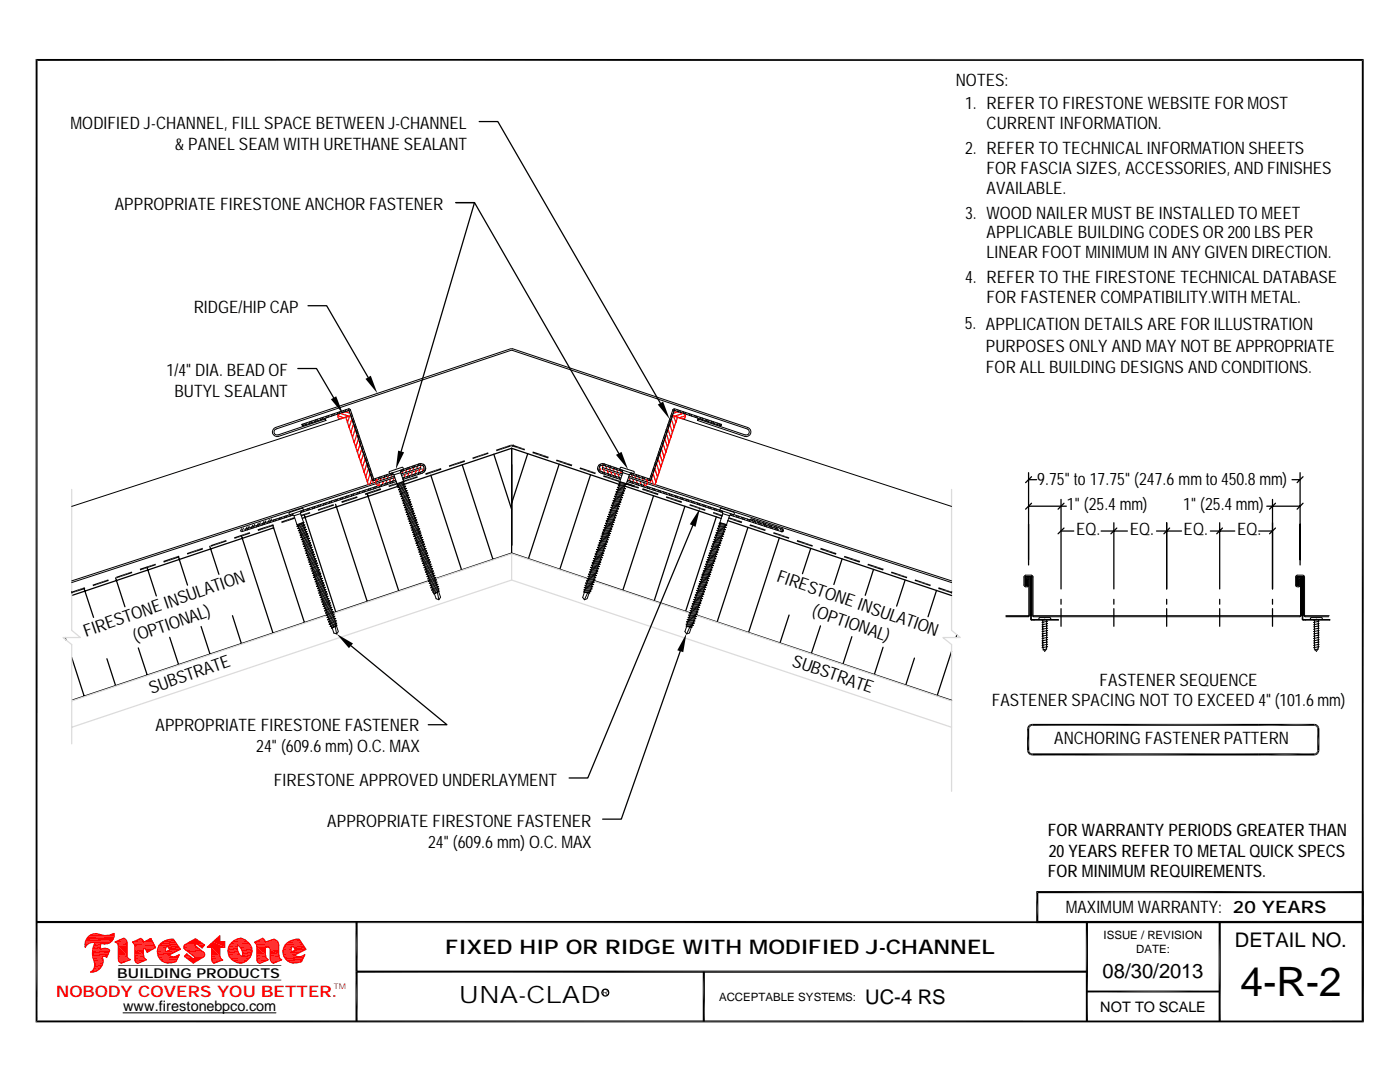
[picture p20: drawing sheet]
<svg xmlns="http://www.w3.org/2000/svg" width="279mm" height="216mm" viewBox="0 0 279 216" stroke-linecap="round" stroke-linejoin="round" font-family="sans-serif">
<defs><g id="words">
<text font-size="8.1" x="247.6" y="198.7">4-R-2</text>
<text font-size="4.8" x="91.6" y="200.1">UNA-CLAD</text>
<g font-size="4">
<text x="88.9" y="190.4">FIXED HIP OR RIDGE WITH MODIFIED J-CHANNEL</text>
<text x="246.5" y="189">DETAIL NO.</text>
<text x="220" y="195.1">08/30/2013</text>
<text x="172.6" y="200.3">UC-4 RS</text>
</g>
<g font-size="3.4">
<text x="190.8" y="17.2">NOTES:</text>
<text x="192.6" y="21.8">1. REFER TO FIRESTONE WEBSITE FOR MOST</text>
<text x="14.1" y="25.8">MODIFIED J-CHANNEL, FILL SPACE BETWEEN J-CHANNEL</text>
<text x="34.9" y="30">&amp; PANEL SEAM WITH URETHANE SEALANT</text>
<text x="196.9" y="25.7">CURRENT INFORMATION.</text>
<text x="192.6" y="30.7">2. REFER TO TECHNICAL INFORMATION SHEETS</text>
<text x="196.9" y="34.7">FOR FASCIA SIZES, ACCESSORIES, AND FINISHES</text>
<text x="22.9" y="42">APPROPRIATE FIRESTONE ANCHOR FASTENER</text>
<text x="196.9" y="38.7">AVAILABLE.</text>
<text x="192.6" y="43.6">3. WOOD NAILER MUST BE INSTALLED TO MEET</text>
<text x="196.9" y="47.6">APPLICABLE BUILDING CODES OR 200 LBS PER</text>
<text x="196.9" y="51.6">LINEAR FOOT MINIMUM IN ANY GIVEN DIRECTION.</text>
<text x="192.6" y="56.6">4. REFER TO THE FIRESTONE TECHNICAL DATABASE</text>
<text x="38.7" y="62.5">RIDGE/HIP CAP</text>
<text x="192.5" y="65.7">5. APPLICATION DETAILS ARE FOR ILLUSTRATION</text>
<text x="196.9" y="60.5">FOR FASTENER COMPATIBILITY.WITH METAL.</text>
<text x="196.8" y="70.1">PURPOSES ONLY AND MAY NOT BE APPROPRIATE</text>
<text x="33.2" y="75.1">1/4&quot; DIA. BEAD OF</text>
<text x="196.8" y="74.4">FOR ALL BUILDING DESIGNS AND CONDITIONS.</text>
<text x="34.8" y="79.2">BUTYL SEALANT</text>
<text x="207" y="96.8">9.75&quot; to 17.75&quot; (247.6 mm to 450.8 mm)</text>
<text x="212.9" y="101.9">1&quot; (25.4 mm)</text>
<text x="236.1" y="101.9">1&quot; (25.4 mm)</text>
<text x="214.8" y="106.7">EQ.</text>
<text x="225.5" y="106.7">EQ.</text>
<text x="236.2" y="106.7">EQ.</text>
<text x="246.9" y="106.7">EQ.</text>
<text x="154.8" y="116" transform="rotate(19 154.8 116)">FIRESTONE INSULATION</text>
<text x="161.9" y="122.8" transform="rotate(19 161.9 122.8)">(OPTIONAL)</text>
<text x="17.1" y="127" transform="rotate(-19 17.1 127)">FIRESTONE INSULATION</text>
<text x="27" y="128.1" transform="rotate(-19 27 128.1)">(OPTIONAL)</text>
<text x="157.9" y="132.9" transform="rotate(19 157.9 132.9)">SUBSTRATE</text>
<text x="219.5" y="136.9">FASTENER SEQUENCE</text>
<text x="30.2" y="138.4" transform="rotate(-19 30.2 138.4)">SUBSTRATE</text>
<text x="197.9" y="141">FASTENER SPACING NOT TO EXCEED 4&quot; (101.6 mm)</text>
<text x="31" y="145.9">APPROPRIATE FIRESTONE FASTENER</text>
<text x="210.4" y="148.5">ANCHORING FASTENER PATTERN</text>
<text x="51.1" y="150.1">24&quot; (609.6 mm) O.C. MAX</text>
<text x="54.7" y="156.8">FIRESTONE APPROVED UNDERLAYMENT</text>
<text x="65.3" y="165">APPROPRIATE FIRESTONE FASTENER</text>
<text x="209.1" y="166.8">FOR WARRANTY PERIODS GREATER THAN</text>
<text x="85.4" y="169.2">24&quot; (609.6 mm) O.C. MAX</text>
<text x="209.3" y="170.9">20 YEARS REFER TO METAL QUICK SPECS</text>
<text x="209.1" y="175.1">FOR MINIMUM REQUIREMENTS.</text>
<text x="212.7" y="182.2">MAXIMUM WARRANTY: 20 YEARS</text>
</g>
<text font-size="3.2" fill="#f00" x="11.2" y="198.9">NOBODY COVERS YOU BETTER.</text>
<g font-size="2.9">
<text x="24.6" y="201.8">www.firestonebpco.com</text>
<text x="219.6" y="201.9">NOT TO SCALE</text>
</g>
<text font-size="2.7" x="23.4" y="195.1">BUILDING PRODUCTS</text>
<g font-size="2.3">
<text x="220.2" y="187.4">ISSUE / REVISION</text>
<text x="226.8" y="190.2">DATE:</text>
<text x="143.5" y="199.7">ACCEPTABLE SYSTEMS:</text>
</g>
<text font-size="1.6" fill="#f00" x="66.6" y="197.3">TM</text>
<text font-size="1.6" x="120.1" y="198.5">R</text>
</g></defs>
<g fill="none" stroke="#000" stroke-width=".25">
<path d="M95.6 24.3h3.8l32.4 56.1M91 40.4h3.7l28.8 50.1M59.4 73.5h3.8l3.4 5.9M61.5 61h3.7l8.2 14.3M73.3 98.5l6.3 19.4M79.6 97l-19.3 6.4M86 94.8l6.1 18.9M92.2 92.8l6.2 18.8M98.6 90.6l3.5 11M102.1 92.7v16.1v-19.3l-21.6 7.2M105.3 90.5l-3.2 9.9M111.6 92.6l-6.1 18.9"/>
<path d="M117.9 94.7l-6.2 18.9M123.7 96.7l-21.6-7.2v20.9M124.9 97.1l19 6.4M130.4 98.9l-6.1 18.9M205.3 94.3v18.4M205.3 95.7h1.6M205.9 95.1l-1.2 1.2M211.8 99.7v17.8M254 99.7v17.8M257.9 95.7h1.6M259.5 94.3v18.4M260.1 95.1l-1.2 1.2"/>
<path d="M16.8 117.4l1.9 5.8M23.1 115.3l1.8 5.8M29.3 113.2l1.9 5.7M35.6 111.1l1.8 5.7M41.9 109l1.8 5.6M48.2 106.9l6.3 19.4M54.4 104.8l6.3 19.4M54.6 105.3l-40.3 13.5M60.7 102.7l6.3 19.4M67 100.6l6.3 19.4M85.5 115.9l-19.2 6.4M102.1 110.4l-15.4 5.1"/>
<path d="M102.1 110.4l15.1 5M118.4 115.8l19.2 6.5M136.7 101l-6.1 18.9M138.3 104.9l-21 50.3h-3.7M143 103.1l-6.2 18.9M145.2 103.9l44.7 14.9M149.3 105.2l-6.2 18.9M155.5 107.3l-6.1 18.9M156.1 105.5l.2 .4-.3 .2M161.8 109.4l-1.7 5.1M168.1 111.5l-1.7 5.1M174.3 113.6l-1.6 5.2"/>
<path d="M180.6 115.7l-1.7 5.2M186.9 117.8l-1.7 5.3M205.3 101h7.5M205.9 100.4l-1.2 1.2M211.8 119.6v1M211.8 106h2.5M212.3 105.4l-1.1 1.1M212.3 100.4l-1.1 1.2M219.8 106h5.2M222.3 104.3v13.2M222.3 119.6v1M222.9 105.4l-1.2 1.1"/>
<path d="M230.8 106h5M232.8 104.3v13.2M232.8 119.6v1M233.4 105.4l-1.1 1.1M241.6 106h4.8M243.4 104.3v13.2M243.4 119.6v1M244 105.4l-1.2 1.1M251.2 106h2.8M252.8 101h6.7M254 119.6v1M254.6 105.4l-1.2 1.1"/>
<path d="M254.6 100.4l-1.2 1.2M260.1 100.4l-1.2 1.2M13 127.2l.2 .5M14.3 131.2l2.5 7.7M21.3 131.4l1.8 5.4M27.6 129.3l1.8 5.4M33.9 127.2l1.7 5.4M40.1 125l1.8 5.5M46.4 122.9l1.8 5.5M65.1 122.8l-50.8 16.9M135.8 129.9l-11.8 33.5h-3.7M138.9 122.7l51 17"/>
<path d="M157.5 122.7l-1.8 5.6M163.7 124.9l-1.8 5.5M170 127l-1.8 5.5M176.2 129.2l-1.7 5.4M182.5 131.3l-1.7 5.4M189.9 130l-2.9 8.8M191 126.7l-.2 .5M211.8 121.5v3.5M222.3 121.5v3.5M232.8 121.5v3.5M243.4 121.5v3.5M254 121.5v3.5"/>
</g>
<path d="M14.3 97.7v28.1l1.7 1.4h-3.4l1.7 1.4v19.8M189.9 97.7v28.1l1.7 1.4h-3.4l1.7 1.4v29.3M85.8 116l-19.4 6.5M102.1 110.5v5.2M102.1 110.5l-15.3 5.1M102.1 115.7l-87.8 29.4M102.1 110.5l15.3 5.1M102.1 115.7l87.8 29.4M118.4 116l19.4 6.4M13 127.2l-.1 .2M65.4 122.8l-51.1 17.1M138.8 122.8l51.1 17.1" fill="none" stroke="#dcdcdc" stroke-width=".25"/>
<g fill="none" stroke="#000" stroke-width=".2">
<path d="M60.4 85l-.1-.3 .1 .3 9.2-3.1 4.7 13.8 .1 .2h.3l3.8-1.3M60.4 85l-.1-.3 9.3-3.1h.2l4.8 14M60.7 84.5l-.2 .4M61.1 84.4l-.1 .4M61.9 84.2l-.2 .3M62.3 84l-.2 .4M63 83.8l-.2 .4M63.4 83.7l-.2 .3M64.1 83.4l-.2 .4M64.5 83.3l-.2 .4M64.9 83.6l.1 .3M65 83.9l-.1-.3-9.4 3.2a.62 .62 0 0 1-.8-.4 .62 .62 0 0 1 .4-.8l46.9-15.7 47.1 15.7a.63 .63 0 0 1 .4 .8 .63 .63 0 0 1-.8 .4l-9.4-3.2-.1 .3"/>
<path d="M65 83.9l-9.4 3.2a.94 .94 0 0 1-1.2-.6 .94 .94 0 0 1 .6-1.2l46.9-15.7h.4l46.9 15.7a.94 .94 0 0 1 .6 1.2 .94 .94 0 0 1-1.2 .6l-9.4-3.2M65.2 83.1l-.2 .3M65.6 82.9l-.2 .4M66.2 99.9l-.2 .4M66.3 82.7l-.1 .4M66.8 82.5l-.3 .4M66.9 99.7l-.1 .4M67.4 99.6l-.3 .3M67.5 82.3l-.2 .4M67.9 82.2l-.3 .3M68.1 99.4l-.2 .3M68.5 99.2l-.3 .4"/>
<path d="M68.6 81.9l-.2 .4M69 81.8l-.2 .4M69.2 99l-.2 .4M69.6 98.8l-.2 .4M69.7 81.6l-.2 .3M69.9 81.7l-.2 .4M70 82.9l-55.7 18.1M70.2 82.5l-.2 .3M70.3 98.6l-.2 .4M70.3 82.8l-.2 .4M70.5 83.5l-.1 .4M70.7 83.9l-.2 .4"/>
<path d="M70.7 98.5l-.2 .4M70.9 84.6l-.2 .4M71 85l-.2 .4M71.3 85.7l-.2 .4M71.4 98.3l-.2 .3M71.4 86.1l-.2 .4M71.6 86.8l-.1 .4M71.8 87.2l-.2 .4M71.8 98.1l-.2 .4M72 87.9l-.2 .4M72.1 88.3l-.1 .4M72.4 89l-.2 .5"/>
<path d="M72.5 89.5l-.2 .3M72.5 97.9l-.2 .4M72.7 90.1l-.1 .4M72.9 90.6l-.2 .3M72.9 97.8l-.2 .4M73.1 91.2l-.2 .4M73.2 91.6l-.1 .4M73.5 92.3l-.2 .4M73.6 92.7l-.2 .4M73.6 97.5l-.2 .4M73.9 93.4l-.2 .4M74 93.8l-.2 .4"/>
<path d="M74 97.4l-.2 .4M74.2 94.5l-.2 .4M74.3 94.9l-.1 .4M74.6 95.6l-.1 .3M74.7 97.2l-.2 .4M75 95.5l-.2 .3M75.1 97.1l-.2 .4M75.7 95.2l-.2 .4M75.9 96.8l-.3 .4M76.1 95.1l-.2 .4M76.2 96.7l-.2 .4M76.8 94.8l-.1 .4"/>
<path d="M77 96.5l-.2 .4M77.3 94.7l-.3 .4M77.3 96.4l-.1 .3M77.7 94.1l2.6-.9 .1 .1 .1 .3-2.7 .9zM78 94.5l-.2 .4M78.1 96.1l-.2 .4M78.3 94.4l-.2 .3M78.4 96l-.1 .4M78.6 94.7l.6 1.8M78.7 95l-64.4 20.9M78.8 95.3l-64.5 20.9M79 95.8l-18.5 6"/>
<path d="M79 96v.1M79.1 96.1l-19.1 6.2M79.2 96.5l.2 .1M79.4 96.6l1.3-.5-.2 .3-1.3 .5zM79.5 97.7l.3-.2 1.2-.5-.2 .2zM79.5 96.8l.1 .2M79.6 97l.9-.4h.3l-1.1 .7h-.3zM79.7 97.3l.1 .2M79.8 98.6l.3-.2 1.2-.5-.2 .2zM79.8 97.7l.1 .2M79.9 97.9l.9-.4h.3l-1.1 .7h-.3zM80 94.1l3.8-1.3a.67 .67 0 0 1 .8 .5 .67 .67 0 0 1-.4 .8l-3.9 1.3"/>
<path d="M80 94.3l.6 1.8-1.4 .4M80 94.3l-1.4 .4-.3-.3-3.7 1.2M80 98.2l.1 .2M80 93.8v.5M80.1 94.6l3.8-1.3 .1 .3-3.9 1.3M80.1 98.6l.1 .2M80.2 98.8l.9-.5h.3l-1.1 .8h-.3zM80.2 93.7l-.2 .4M80.3 99.1v.2M80.3 99.3l1.3-.5-.2 .2-1.3 .5zM80.4 99.5l.1 .2M80.5 99.7l.9-.5h.3l-.2 .3-.9 .4h-.3z"/>
<path d="M80.5 93.6l3.2-1.1a.98 .98 0 0 1 1.2 .7 .98 .98 0 0 1-.6 1.2M80.5 95.9l.1 .3M80.5 96.4v.2M80.6 99.9v.3M80.6 93.6l-.2 .4M80.6 96.8l.1 .2M80.7 95.2l-.2 .4M80.8 97.2v.3M80.9 97.7l.1 .2M81.1 98.1v.2M81.2 98.6l.1 .2M81.3 93.3l-.2 .4"/>
<path d="M81.4 99v.2M81.4 95l-.2 .4M81.5 99.5l.1 .2M81.6 99.9l.1 .3M81.7 93.2l-.2 .4M81.8 94.9l-.2 .3M82.5 93l-.2 .4M82.5 94.7l-.2 .3M82.8 92.8l-.2 .4M82.9 94.5l-.2 .4M83.6 92.6l-.2 .4M83.6 94.3l-.2 .4"/>
<path d="M83.9 92.5l-.1 .4M84 94.1l-.2 .4M84.3 94.4l-3.9 1.3M84.5 92.6l-.2 .3M84.7 92.8l-.2 .3M85 93.5l-.4 .7M102.4 88.8l-.1 .3M119.3 93.5l.3 .7M119.5 92.8l.2 .3M119.8 92.6l.1 .3M120.2 94.1l.2 .4M120.3 92.5l.2 .4"/>
<path d="M120.6 94.3l.2 .4M120.6 92.6l.3 .4M121.3 94.5l.2 .4M121.4 92.8l.2 .4M121.7 94.7l.2 .3M121.8 93l.2 .4M122.3 99.9l1.4 .1 .3 .2-1.4-.1zM122.4 94.9l.2 .3M122.5 99.5l.3-.1 1.3 .3-.4 .1zM122.5 93.2l.2 .4M122.6 99l1.4 .1 .2 .2-1.3-.1zM122.7 99.7l-.1 .2"/>
<path d="M122.8 98.6l.3-.1 1.3 .3-.3 .1zM122.8 95l.2 .4M122.9 99.2l-.1 .2M122.9 98.1l1.4 .2 .2 .1-1.4-.1zM122.9 93.3l.2 .4M123 98.7l-.1 .3M123.1 97.7l1.3 .1 .3 .2h-.4zM123.1 98.3v.2M123.2 97.2h.3l1.3 .3-1.4-.1zM123.3 97.8l-.1 .3M123.4 96.8l1.3 .1 .3 .2-1.4-.2zM123.4 97.4v.2"/>
<path d="M123.5 96.4l.3-.1 1.3 .3-.3 .1-1.1-.2zM123.5 95.2l.2 .4M123.6 96.9l-.1 .3M123.6 93.6l.2 .4M123.7 96.1l.1 .2M123.7 93.6l-3.2-1.1a.98 .98 0 0 0-1.2 .7 .98 .98 0 0 0 .6 1.2l3.9 1.3M123.7 96.5v.2M123.7 99.8v.2M123.9 93.2l2.6 .9v.3l-.1 .1-2.7-.9zM123.9 99.4l-.1 .2M124 98.9v.2M124 93.7l.2 .4"/>
<path d="M124.2 93.8l.1 .5 1.3 .4M124.2 94.6l-3.9-1.3-.1 .3 3.9 1.3M124.2 98.5l-.1 .2M124.2 94.1l-3.8-1.3a.67 .67 0 0 0-.8 .5 .67 .67 0 0 0 .4 .8l3.9 1.3M124.3 94.3l-.6 1.8M124.3 98v.3M124.5 97.6l-.1 .2M124.6 97.1v.3M124.8 96.7l-.1 .2M125.2 96.1l19 6.2M125.2 96v.1M125.3 95.8l18.4 6"/>
<path d="M125.4 95.3l64.5 20.9M125.5 95l64.4 20.9M125.6 94.7l-.6 1.8-1.3-.4M125.7 94.6l3.8 1.3h.3l.1-.2 4.7-13.8 9.2 3.1 .1-.3-9.2-3.1h-.3l-4.7 14-3.7-1.2-.4 .3M125.8 96l.1 .4M125.9 94.4l.2 .3M126.2 96.1l.2 .4M126.3 94.5l.1 .4M126.9 96.4l.2 .3M127 94.7l.2 .4M127.3 96.5l.2 .4M127.4 94.8l.2 .4"/>
<path d="M128 96.7l.2 .4M128.1 95.1l.2 .4M128.4 96.8l.2 .4M128.5 95.2l.2 .4M129.1 97.1l.2 .4M129.2 95.5l.2 .3M129.5 97.2l.2 .4M129.6 95.6l.2 .3M129.9 94.9l.2 .4M130 94.5l.2 .4M130.2 97.4l.2 .4M130.3 93.8l.1 .4"/>
<path d="M130.4 93.4l.2 .4M130.6 92.7l.2 .4M130.6 97.5l.2 .4M130.7 92.3l.2 .4M131 91.6l.2 .4M131.1 91.2l.2 .4M131.3 97.8l.2 .4M131.4 90.6l.1 .3M131.5 90.1l.2 .4M131.7 89.5l.2 .3M131.7 97.9l.2 .4M131.8 89l.2 .5"/>
<path d="M132.1 88.3l.2 .4M132.2 87.9l.2 .4M132.4 98.1l.2 .4M132.5 87.2l.1 .4M132.6 86.8l.2 .4M132.8 86.1l.2 .4M132.8 98.3l.2 .3M132.9 85.7l.2 .4M133.2 85l.2 .4M133.3 84.6l.2 .4M133.6 98.5l.1 .4M133.6 83.9l.1 .4"/>
<path d="M133.7 83.5l.2 .4M133.9 82.8l.2 .4M133.9 98.6l.3 .4M134.1 82.5l.1 .3M134.2 82.9l55.7 18.1M134.3 81.7l.2 .4M134.5 81.6l.2 .3M134.7 98.8l.2 .4M135 99l.3 .4M135.3 81.8l.1 .4M135.6 81.9l.2 .4M135.8 99.2l.2 .4"/>
<path d="M136.2 99.4l.2 .3M136.4 82.2l.2 .3M136.7 82.3l.2 .4M136.9 99.6l.2 .3M137.3 99.7l.2 .4M137.5 82.5l.2 .4M137.9 82.7l.2 .4M138 99.9l.2 .4M138.6 82.9l.2 .4M139 83.1l.2 .3M139.3 83.6l-.1 .3M139.7 83.3l.2 .4"/>
<path d="M140.1 83.4l.2 .4M140.8 83.7l.3 .3M141.2 83.8l.2 .4M141.9 84l.3 .4M142.4 84.2l.1 .3M143.1 84.4l.2 .4M143.5 84.5l.2 .4M14.3 118.1l.1 .3M48.2 105.5l-.2 .5M48.6 105.4l-.4 .7M49.3 105.1l-.4 .8M49.7 105l-.3 .7"/>
<path d="M50.5 104.8l-.4 .7M50.8 104.6l-.3 .8M51.6 104.4l-.4 .8M51.9 104.3l-.3 .7M52.7 104.1l-.4 .7M53 103.9l-.3 .7M53.8 103.7l-.4 .7M54.2 103.5l-.4 .8M54.7 103.7l-.2 .4M55.1 103.5l-.2 .4M55.8 103.3l-.2 .4M56.2 103.2l-.2 .4"/>
<path d="M56.9 103l-.2 .3M57.3 102.8l-.2 .4M57.7 102.3l2.7-.9 .1 .2v.2l-2.6 .9zM57.8 102.7l-9 2.9M58 102.7l-.1 .3M58.4 102.6l-.1 .3M58.5 102.8l-10.2 3.3M58.7 102.9l.6 1.8M59.2 105l.3-.2 1.2-.5-.2 .2zM59.3 104.7l.2 .1M59.5 105.9l.3-.2 1.2-.5-.2 .2zM59.5 105l.1 .2"/>
<path d="M59.6 105.2l1-.5h.3l-1.2 .8h-.3zM59.7 105.5l.1 .2M59.9 105.9v.2M59.9 106.1l1-.5h.3l-1.2 .7h-.3zM60 102.5l.6 1.7-1.3 .5M60 102.5l-1.3 .4-.4-.4M60 106.3l.1 .3M60.1 106.6l1.2-.6-.2 .3-1.2 .5zM60.1 102.7l.1 .3M60.1 101.9l-.1 .6M60.1 107.7l.3-.3 1.2-.5-.2 .3zM60.2 106.8v.2"/>
<path d="M60.2 107l1-.5h.3l-1.2 .7h-.3zM60.3 101.9l-.2 .4M60.3 107.2l.1 .2M60.4 108.6l1.2-.7h.3l-1.2 .7zM60.4 107.7l.1 .2M60.5 107.9l1-.5h.3l-1.2 .7h-.3zM60.5 104.5l.1 .2M60.6 108.1l.1 .2M60.6 104.9l.1 .3M60.7 101.8l-.2 .4M60.7 109.5l1.2-.7h.3l-1.2 .7zM60.7 108.6l.1 .2"/>
<path d="M60.8 108.8l1.2-.5-.2 .2-1.2 .6zM60.8 105.4l.1 .2M60.9 109l.1 .2M60.9 105.8l.1 .3M61 109.5l.1 .2M61.1 109.7l1.2-.5-.2 .2-1.2 .5zM61.1 106.3l.1 .2M61.2 109.9l.1 .2M61.2 110.2l1-.5h.3l-1.2 .7h-.3zM61.2 106.8l.1 .2M61.3 110.4l.1 .2M61.4 110.6l1.2-.5-.2 .3-1.2 .5z"/>
<path d="M61.4 101.5l-.2 .4M61.4 107.2l.1 .2M61.5 110.8v.2M61.5 111l1-.4h.3l-1.2 .7h-.3zM61.5 107.7l.1 .2M61.6 111.3l.1 .2M61.7 111.5l1.2-.5-.2 .3-1.2 .5zM61.7 108.1v.2M61.8 101.4l-.2 .4M61.8 111.7v.2M61.8 111.9l1-.4h.3l-1.2 .7h-.3zM61.8 108.5l.1 .3"/>
<path d="M61.9 112.2l.1 .2M62 112.4l1.2-.5-.2 .2-1.3 .5zM62 109v.2M62 113.5l.3-.2 1.2-.5-.2 .2zM62.1 112.6v.2M62.1 112.8l1-.4h.3l-1.2 .7h-.3zM62.1 109.5l.1 .2M62.2 113.1l.1 .2M62.3 109.9v.3M62.3 114.4l.3-.2 1.2-.5-.2 .2zM62.3 113.5l.1 .2M62.4 113.7l.9-.5h.3l-.2 .3-.9 .5h-.3z"/>
<path d="M62.4 110.4l.1 .2M62.5 101.2l-.2 .4M62.5 114l.1 .2M62.6 110.8v.2M62.6 114.4l.1 .2M62.7 114.6l.9-.5h.3l-1.4 .8zM62.7 111.3l.1 .2M62.7 115.7l1.2-.8h.3l-.2 .3-1 .5zM62.8 115l1.3-.5-.3 .2-1.2 .5zM62.8 114.8v.3M62.8 111.7l.1 .2M62.9 116.1l1.2-.7h.2z"/>
<path d="M62.9 101l-.2 .4M62.9 115.2v.2M63 112.1l.1 .3M63 116.5l1.5-.7-.2 .3-1 .4zM63 115.7l.1 .2M63.1 112.6l.1 .2M63.2 117l1.1-.7h.3l-1.1 .7zM63.2 116.1v.2M63.3 113v.2M63.3 116.5l.1 .3M63.4 113.5l.1 .2M63.5 117v.2"/>
<path d="M63.5 117.2l1.3-.5-.2 .3-1.3 .5zM63.5 113.9l.1 .2M63.6 118.4l.2-.3 1.3-.5-.2 .3zM63.6 100.8l-.2 .4M63.6 117.4l.1 .2M63.7 117.7l.9-.5h.3l-1.1 .7h-.3zM63.7 114.3l.1 .2M63.8 118.8l1.1-.7h.3l-1.1 .7zM63.8 117.9v.2M63.8 114.7l.1 .2M63.9 119.3l.2-.3 1.3-.5-.2 .2zM63.9 118.3l.1 .3"/>
<path d="M64 115.2l.1 .2M64 100.7l-.2 .3M64.1 118.8v.2M64.1 115.6l.1 .3M64.2 119.2l.1 .3M64.3 119.5l1.2-.5-.2 .2-1.2 .5zM64.3 116.1v.2M64.3 119.7l.1 .2M64.4 116.5l.1 .3M64.6 117v.2M64.7 117.4l.1 .2M64.7 100.5l-.2 .3"/>
<path d="M64.9 117.9v.2M65 118.3l.1 .2M65.1 100.3l-.2 .4M65.2 118.7v.3M65.3 119.2l.1 .2M65.4 119.6l.1 .3M65.8 100.1l-.2 .4M80.6 100.2l1-.5h.3l-1.2 .7h-.3zM80.7 100.4l.1 .2M80.8 100.6l1.2-.5-.2 .3-1.2 .5zM80.8 101.8l.3-.3 1.2-.5-.2 .3zM80.9 100.8v.2"/>
<path d="M80.9 101l1-.4h.3l-1.2 .7h-.3zM81 101.3l.1 .2M81.1 102.7l.3-.3 1.2-.5-.2 .3zM81.2 101.7v.3M81.2 102l.9-.5h.4l-1.2 .7h-.3zM81.3 102.2l.1 .2M81.4 103.6l.3-.3 1.2-.5-.2 .3zM81.4 102.7l.1 .2M81.5 102.9l1-.5h.3l-1.2 .7h-.3zM81.6 103.1l.1 .2M81.7 103.5l.1 .3M81.8 103.8l1-.5h.3l-1.2 .7h-.3z"/>
<path d="M81.8 100.4l.1 .2M81.9 104l.1 .2M81.9 104.2l1.3-.5-.2 .3-1.3 .5zM81.9 100.8l.1 .2M82 104.4l.1 .2M82.1 104.6l.9-.4h.3l-1.1 .7h-.3zM82.1 101.3v.2M82.1 105.8l1.2-.7h.3l-.2 .2-.9 .5zM82.2 104.9l.1 .2M82.2 105.1l1.3-.5-.3 .3-1.2 .5zM82.2 101.7l.1 .3M82.3 105.3l.1 .3"/>
<path d="M82.4 102.2l.1 .2M82.4 106.7l1.2-.7h.3l-1.2 .7zM82.5 105.8v.2M82.5 106l1.3-.5-.3 .2-1.2 .6zM82.5 102.6l.1 .3M82.6 106.2l.1 .3M82.7 107.5l.2-.2 1.3-.5-.3 .2zM82.7 103.1l.1 .2M82.7 106.7l.1 .2M82.8 106.8l.9-.5h.3l-1.5 .8zM82.8 103.5l.1 .3M82.8 107l.1 .3"/>
<path d="M83 108.4l.2-.2 1.3-.5-.3 .2zM83 107.5l.1 .2M83 104v.2M83.1 107.7l.9-.5h.3l-1.2 .7h-.3zM83.1 104.4l.1 .2M83.1 107.9l.1 .3M83.2 104.9l.1 .2M83.3 109.3l.2-.2 1.3-.6-.3 .3zM83.3 108.4l.1 .2M83.4 108.6l.9-.5h.3l-1.2 .7h-.3zM83.4 105.3l.1 .2M83.4 108.8l.1 .3"/>
<path d="M83.5 105.7l.1 .3M83.6 109.3l.1 .2M83.7 109.5l.9-.5h.3l-.2 .3-1 .4h-.3zM83.7 106.1v.2M83.7 110.6l1.2-.7h.3l-.2 .3-1 .4zM83.7 109.7l.1 .2M83.8 109.9l1.2-.5-.2 .3-1.2 .5zM83.8 106.6l.1 .2M83.9 110.2v.2M83.9 107l.1 .2M84 111.5l.2-.2 1.3-.5-.2 .2zM84 110.6l.1 .2"/>
<path d="M84.1 110.8l1.2-.5-.2 .3-1.2 .5zM84.1 107.4l.1 .3M84.2 111v.3M84.2 107.9l.1 .2M84.3 112.4l.2-.2 1.3-.5-.2 .2zM84.3 111.5l.1 .2M84.4 111.7l.9-.4h.3l-1.1 .7h-.3zM84.4 108.3l.1 .3M84.5 112v.2M84.5 108.8l.1 .2M84.6 113.3l1.2-.7h.3l-.2 .2-1 .5zM84.6 112.4l.1 .2"/>
<path d="M84.7 112.6l1.2-.5-.2 .3-1.2 .5zM84.7 109.3l.1 .2M84.8 112.8v.3M84.8 109.7l.1 .2M84.9 114.2l1.2-.7h.3l-.3 .2-.9 .5zM84.9 113.3l.1 .2M85 113.5l1.2-.5-.2 .2-1.2 .5zM85 110.2v.2M85 113.7l.1 .3M85.1 110.6l.1 .2M85.2 115.1l1.5-.8-.3 .3-.9 .5zM85.2 114.2l.1 .2"/>
<path d="M85.3 114.4l.9-.5h.3l-1.5 .7zM85.3 111v.3M85.3 114.6l.1 .3M85.4 111.5l.1 .2M85.5 116l.2-.3 1.3-.5-.3 .3zM85.5 115.1l.1 .2M85.6 115.3l.9-.5h.3l-1.2 .7h-.3zM85.6 111.9v.2M85.6 115.5l.1 .2M85.7 112.4l.1 .2M85.8 116l.1 .2M85.9 116.2l.9-.5h.3l-1.2 .7h-.3z"/>
<path d="M85.9 112.8v.2M85.9 116.4l.1 .2M86 113.2l.1 .3M86 116.6l1.2-.5-.2 .3-1.2 .5zM86.1 116.8v.3M86.1 117.1l1-.5h.3l-1.2 .7h-.3zM86.1 113.7l.1 .2M86.2 117.3l.1 .2M86.3 114.1l.1 .3M86.3 117.5l1.2-.5-.2 .3-1.2 .5zM86.4 117.7v.2M86.4 117.9l1.2-.4-.1 .2-1 .5h-.2z"/>
<path d="M86.4 114.6l.1 .2M86.5 118.5l1.2-.6zM86.5 118.2l.1 .2M86.6 115l.1 .3M86.7 115.5l.1 .2M86.9 115.9l.1 .3M87 116.4l.1 .2M87.2 116.8v.3M87.3 118.2l.3 1.5M87.3 117.3l.1 .2M87.5 117.7v.2M87.5 118.1l.4 1.1-.3 .5-.6-.2-.3-1"/>
<path d="M116.5 118.1l1.2 .2zM116.5 117.7l1.5 .2-.3 .1-1-.1zM116.6 117.2l1.3 .1 .3 .2-.3 .1zM116.6 118.2l-.3 1 .3 .5 .6-.2 .4-1.1M116.7 117.9l-.1 .2M116.7 116.8l.4-.1 1.2 .4-1.3-.1zM116.8 116.3l1.4 .2 .3 .1-1.4-.1zM116.8 117.4v.2M117 117l-.1 .2M117 115.9l.3-.1 1.3 .4h-.3zM117.1 116.5v.2M117.1 115.4l1.4 .2 .3 .1-1.4-.1z"/>
<path d="M117.3 116.1l-.1 .2M117.3 118.3l-.7 1.4M117.3 115l.3-.1 1.1 .2 .2 .2-.3 .1zM117.4 115.6l-.1 .2M117.4 114.6l1.4 .1 .2 .2-1.3-.2zM117.6 115.1l-.1 .3M117.6 114.1l.3-.1 1.1 .2 .2 .2-.3 .1zM117.7 114.7l-.1 .2M117.7 113.7l.4-.1 1.2 .4-1.3-.2zM117.7 118l-.1 .2M117.9 113.2l1.4 .1 .2 .2-1.4-.1zM117.9 114.3l-.1 .2"/>
<path d="M117.9 117.6l-.1 .2M118 113.8l-.1 .2M118 112.8l.4-.1 1.2 .3-.3 .1zM118 117.1l-.1 .2M118.1 113.4v.2M118.2 112.3l1.3 .1 .3 .2-1.4-.1zM118.2 116.7l-.1 .2M118.3 112.9l-.1 .3M118.3 116.2l-.1 .3M118.3 111.9l1.4 .1 .2 .2-1.3-.1zM118.4 112.5v.2M118.4 111.5l.4-.1 1.3 .3-.3 .1z"/>
<path d="M118.4 115.8v.2M118.6 115.4l-.1 .2M118.6 112.1l-.1 .2M118.6 111l1.4 .1 .2 .2-1.3-.1zM118.7 111.6l-.1 .2M118.7 110.5l1.4 .2 .3 .1-.3 .1zM118.7 114.9v.2M118.9 114.5l-.1 .2M118.9 111.2l-.1 .2M118.9 110.1l.3-.1 1.3 .4-1.3-.1zM119 110.7v.3M119 109.6l1.4 .2 .2 .1-1.3-.1z"/>
<path d="M119 114v.2M119.2 113.5l-.1 .3M119.2 110.3l-.1 .2M119.2 109.2l.3-.1 1.3 .4-.3 .1zM119.3 113.1v.2M119.3 109.8l-.1 .2M119.3 108.8l1.4 .1 .3 .2-1.4-.2zM119.5 112.6l-.1 .3M119.5 109.4l-.1 .2M119.5 108.3l.3-.1 1.3 .4-.3 .1-1-.2zM119.6 112.2l-.1 .2M119.6 108.9l-.1 .2"/>
<path d="M119.6 107.9l1.4 .1 .3 .2-1.4-.2zM119.8 111.8l-.1 .2M119.8 108.5l-.1 .2M119.8 107.4h.3l1.1 .1 .2 .2-.3 .1zM119.9 108l-.1 .2M119.9 111.3l-.1 .2M119.9 107l1.4 .1 .3 .2-1.4-.2zM120.1 107.6l-.1 .2M120.1 110.9l-.1 .2M120.1 106.6l.3-.1 1.1 .1 .2 .2-.3 .1zM120.2 110.4l-.1 .3M120.2 107.1l-.1 .3"/>
<path d="M120.2 106.2l.4-.1 1.2 .4-1.3-.2zM120.4 105.7h.3l1.3 .3-.3 .1zM120.4 110l-.1 .2M120.4 106.7l-.1 .2M120.5 109.6l-.1 .2M120.5 106.3l-.1 .3M120.5 105.3l1.4 .1 .2 .2-1.3-.1zM120.6 105.9v.2M120.6 104.9l.4-.1 1 .1 .3 .2-.3 .1zM120.6 109.1v.2M120.8 108.7l-.1 .2M120.8 105.5l-.1 .2"/>
<path d="M120.8 104.4l1.4 .1 .2 .2-1.3-.1zM120.9 105v.2M120.9 103.9l1.4 .2 .3 .1-.3 .1zM120.9 108.2v.3M121.1 107.8l-.1 .2M121.1 104.6l-.1 .2M121.1 103.5l1.4 .1 .2 .2-1.3-.1zM121.2 104.1v.3M121.2 103.1l.4-.1 1 .2 .3 .1-.3 .1zM121.2 107.3v.2M121.4 106.9l-.1 .2M121.4 103.7l-.1 .2"/>
<path d="M121.4 102.6l1.4 .1 .2 .2-1.3-.1zM121.5 103.2v.3M121.5 102.2l.4-.1 1 .2 .3 .1-.3 .1zM121.5 106.4v.2M121.7 106l-.1 .3M121.7 102.8l-.1 .2M121.7 101.7l1.4 .2 .2 .1-1.3-.1zM121.8 105.6v.3M121.8 102.3v.3M121.9 101.3l.3-.1 1.3 .4-1.4-.2zM122 105.2l-.1 .2M122 101.9l-.1 .2"/>
<path d="M122 100.8l1.4 .1 .3 .2-1.4-.1zM122.1 104.7l-.1 .2M122.1 101.4l-.1 .2M122.2 100.4l.3-.1 1.3 .3-.4 .1zM122.3 104.3l-.1 .2M122.3 101l-.1 .2M122.4 103.8l-.1 .3M122.4 100.5l-.1 .3M122.6 103.4l-.1 .2M122.6 100.1l-.1 .2M122.7 103l-.1 .2M122.9 102.5l-.1 .2"/>
<path d="M123 102.1l-.1 .2M123.1 101.6v.3M123.3 101.1l-.1 .3M123.4 100.7v.2M123.6 100.2l-.1 .3M138.4 100.1l.2 .4M138.4 119.6l.4-.1 1.2 .4-.3 .1zM138.6 119.2l1.4 .1 .2 .2-1.4-.2zM138.7 119.8l-.1 .2M138.7 118.7l1.4 .1 .2 .2-.3 .1zM138.8 119.3v.2M138.9 118.3l.3-.1 1.3 .4-1.4-.2z"/>
<path d="M139 118.9l-.1 .2M139 117.8l1.4 .1 .2 .2-1.3-.1zM139.1 100.3l.2 .4M139.1 117.4l.4-.1 1.3 .3-.3 .1-1.1-.1zM139.1 118.4v.3M139.3 118l-.1 .2M139.3 116.9l1.4 .2 .2 .1-1.3-.1zM139.4 117.6v.2M139.5 116.5l.3-.1 1.3 .4h-.3zM139.5 100.5l.2 .3M139.6 117.1l-.1 .2M139.6 116l1.4 .2 .2 .1-1.3-.1z"/>
<path d="M139.7 120v.2M139.7 116.7v.2M139.8 115.6l.3-.1 1 .2 .3 .2-.3 .1zM139.9 119.5l-.1 .2M139.9 116.2l-.1 .2M139.9 115.1l1.4 .2 .2 .1-1.3-.1zM140 119.1v.2M140 114.7l.4-.1 1 .2 .3 .2-.3 .1zM140 115.7v.3M140.2 118.6l-.1 .2M140.2 115.3l-.1 .2M140.2 114.3h.3l1.3 .3-.3 .1z"/>
<path d="M140.2 100.7l.2 .3M140.3 114.9v.2M140.3 113.9l.4-.1 1.2 .4-.3 .1zM140.3 118.2v.2M140.5 117.7l-.1 .2M140.5 114.5l-.1 .2M140.5 113.5l1.4 .1 .2 .1-1.3-.1zM140.6 114l-.1 .3M140.6 117.3l-.1 .2M140.6 113l.4-.1 1.2 .4-.3 .1zM140.6 100.8l.2 .4M140.8 116.8l-.1 .3"/>
<path d="M140.8 113.6l-.1 .2M140.8 112.6l1.4 .1 .2 .2-1.3-.2zM140.9 113.2l-.1 .2M140.9 112.1l1.4 .1 .2 .2-.3 .1zM140.9 116.4l-.1 .2M141.1 116l-.1 .2M141.1 112.7l-.1 .2M141.1 111.7l1.4 .1 .2 .2-1.3-.2zM141.2 112.3l-.1 .2M141.2 111.3l.4-.1 1 .1 .3 .2-.4 .1zM141.2 115.5l-.1 .2M141.4 115.1l-.1 .2"/>
<path d="M141.4 111.8l-.1 .3M141.4 101l.1 .4M141.4 110.8l1.3 .1 .3 .2-1.4-.1zM141.5 114.6l-.1 .2M141.5 111.4l-.1 .2M141.5 110.4l.4-.1 1.2 .3-.3 .1zM141.6 114.2v.3M141.6 111v.2M141.7 109.9l.3-.1 1.3 .4-1.4-.1zM141.7 101.2l.2 .4M141.8 110.5l-.1 .2M141.8 113.8l-.1 .2"/>
<path d="M141.9 109.4l.3-.1 1.3 .4-1.4-.1zM141.9 113.4v.2M141.9 110.1v.2M142 109l1.3 .1 .3 .2-1.4-.2zM142.1 112.9l-.1 .2M142.1 109.6l-.1 .2M142.2 108.5h.3l1.3 .3-.4 .1zM142.2 112.5v.2M142.2 109.1v.2M142.3 108.1l1.3 .1 .3 .2-1.4-.2zM142.4 112l-.1 .2M142.4 108.7l-.1 .2"/>
<path d="M142.5 107.7l.2-.1 1.4 .3-.4 .1zM142.5 101.4l.1 .4M142.5 111.6v.2M142.5 108.2v.3M142.6 107.2l1.3 .1 .3 .2-1.4-.1zM142.7 111.1l-.1 .2M142.7 107.8l-.1 .2M142.7 106.8l.3-.1 1.1 .1 .3 .2-.4 .1zM142.8 110.7l-.1 .2M142.8 107.4l-.1 .2M142.8 101.5l.2 .4M142.9 106.3l1.4 .1 .2 .2-1.4-.1z"/>
<path d="M143 110.2l-.1 .2M143 106.9l-.1 .2M143 105.8l1.4 .2 .3 .1-.4 .1zM143.1 109.8l-.1 .2M143.1 106.5l-.1 .2M143.2 105.4l.3-.1 1.3 .4-1.4-.1zM143.3 109.3l-.1 .3M143.3 106l-.1 .3M143.3 104.9l1.4 .2 .2 .1-1.3-.1zM143.4 105.6l-.1 .2M143.4 108.9l-.1 .2M143.5 104.5l.3-.1 1.3 .4-.3 .1-1.1-.2z"/>
<path d="M143.6 105.1l-.1 .2M143.6 101.8l.2 .4M143.6 108.4l-.1 .3M143.7 104.3l.1 .1M143.7 104.7l-.1 .2M143.7 108l-.1 .2M143.8 101.5l.1-.1 2.6 .8v.4l-.1 .1-2.7-.9zM143.9 107.5l-.1 .3M144 101.9l.1 .4M144 107.1l-.1 .2M144.1 102.7v.4M144.2 102v.5l1.4 .4"/>
<path d="M144.2 106.6l-.1 .2M144.2 102.5l-.5 1.8M144.3 106.2v.2M144.5 105.7l-.1 .3M144.6 105.3l-.1 .2M144.8 104.9l-.1 .2M145.6 102.9l-.6 1.8-1.3-.4M145.7 102.8l10.3 3.3M145.9 102.6l.1 .3M145.9 102.5l-.3 .4M146.2 102.7l.2 .3M146.4 102.7l9 2.9"/>
<path d="M146.9 102.8l.2 .4M147.3 103l.2 .3M148 103.2l.2 .4M148.4 103.3l.2 .4M149.1 103.5l.2 .4M149.5 103.7l.2 .4M149.7 103.8l.2-.3 6.2 2M150 103.5l.4 .8M150.5 103.7l.3 .7M151.2 103.9l.4 .7M151.6 104.1l.3 .7M152.3 104.3l.4 .7"/>
<path d="M152.7 104.4l.3 .8M153.4 104.6l.4 .8M153.8 104.8l.4 .7M154.5 105l.4 .7M154.9 105.1l.4 .8M155.6 105.4l.4 .7M156 105.5l.3 .5M189.9 118.1v.3M205 116.7v-1h.1v1.1h-.5v-1.7h1l.1 8.6h5.5v-.1h-5.4v-3.7h-.1M205 116.7l-.3 .1v-1.7h.9v7.6l-.2 .2-.2 .2h-4.5M205 116.7v-1.3h.3v7.5h-4.6M205.3 115.6h-.2v1.3h-.5v-1.9h1.4v7.7l.3 .4h53.1l.4-.4v-7.6h-.9v1.7l.3-.1"/>
<path d="M205.6 115.5l-.4-.3-.3 .1-.1 1.4h.2M205.7 115.1h.1v7.5h-.1M205.7 115l.3 .2v7.4l-.3 .3-.1-.3M259.2 116.7v-1h.1l-.1 1.1h-.3l-.1-.1v-1.6h1l.1 8.6h5.5v-.1h-5.4v-3.7h-.1M259.2 116.7v-1.3h.3v7.5h-53.3v-7.8l-.4-.3h-1.1l-.4 .3v1.7l.4 .3 .5-.1 .1-.2M259.8 115.5l-.1-.2h-.7v1.4h.2M259.9 115.1h.1v7.6l-.1-.1M260 115l.1 .2v7.4l-.1 .3-.2-.3M64.2 120.1l1.2-.7h.3l-1.2 .7zM64.5 120.1l.1 .3M64.6 120.4l1.2-.6-.2 .3-1.3 .5zM64.6 120.6l.1 .2"/>
<path d="M64.7 120.8l1.3-.5-.3 .2-1.2 .5zM64.8 121.9l.2-.2 1.3-.5-.3 .2zM64.8 121l.1 .2M64.9 121.2l.9-.5h.3l-.2 .3-1 .5h-.3zM64.9 122.3l1.2-.7h.3l-.2 .3-1 .4zM64.9 121.5l.1 .2M65.1 122.8l.2-.2 1.2-.6-.2 .3zM65.1 121.9l.1 .2M65.2 123.2l1.2-.7h.3l-1.2 .7zM65.2 122.3l.1 .3M65.4 123.7l.2-.3 1.2-.5-.2 .3zM65.4 122.8v.2"/>
<path d="M65.5 124.1l1.2-.7h.3l-1.2 .7zM65.5 123.2l.1 .2M65.6 120.1l.1 .2M65.7 124.6l1.1-.7h.3zM65.7 123.7v.2M65.7 120.5l.1 .2M65.8 124.1l.1 .2M65.9 121l.1 .2M66 124.5v.3M66 124.8l1.2-.5-.1 .2-1.2 .5zM66 121.4l.1 .2M66.1 125l.1 .2"/>
<path d="M66.2 121.9l.1 .2M66.2 125.2l1.1-.4-1.2 .5zM66.3 122.3l.1 .2M66.5 122.8v.2M66.6 123.2l.1 .2M66.8 123.7v.2M66.9 125l.3 1.5M66.9 124.1l.1 .2M67.1 124.5v.3M67.1 124.9l.4 1.1-.3 .5-.6-.2-.3-1M136.9 124.5h.3l1 .1 .2 .2zM136.9 124.9l1.2 .2z"/>
<path d="M137 124.1l.3-.1 1.3 .3-.3 .1zM137 125l-.3 1 .3 .5 .6-.2 .4-1.1M137.1 124.7l-.1 .2M137.1 123.6l1.4 .1 .2 .2-1.3-.1zM137.2 124.2v.3M137.3 123.2l.3-.1 1 .2 .3 .1-.3 .1zM137.4 123.8l-.1 .2M137.4 122.7l1.4 .2 .2 .1-1.3-.1zM137.5 122.3l1.4 .1 .3 .2h-.3zM137.5 123.3v.3M137.7 122.9l-.1 .2M137.7 125.1l-.7 1.4"/>
<path d="M137.7 121.8h.3l1.3 .3-1.3-.1zM137.8 122.4v.3M137.8 121.4l1.4 .1 .3 .2-1.4-.2zM138 122l-.1 .2M138 120.9h.3l1.3 .3-.3 .1zM138.1 121.5l-.1 .3M138.1 120.5l1.4 .1 .2 .2-1.3-.2zM138.1 124.8l-.1 .3M138.3 121.1l-.1 .2M138.3 124.4l-.1 .2M138.3 120.1l1.4 .1 .2 .2-1.3-.2zM138.4 120.6l-.1 .3"/>
<path d="M138.4 124l-.1 .2M138.6 120.2l-.1 .2M138.6 123.5l-.1 .2M138.7 123.1l-.1 .2M138.9 122.6l-.1 .3M139 122.2l-.1 .2M139.1 121.7v.3M139.3 121.3l-.1 .2M139.4 120.8v.3M139.6 120.4l-.1 .2M205.7 122.7h.1M206.4 123.6v.1"/>
<path d="M207.4 123.3l2.1-.1 .2 .2-.2 .2h-2l-.2-.2zM208.1 128.9l.4 1.1 .4-.7v-.4M208.1 123.6v5.6M208.4 123.6h.2zM208.6 123.6l-.7 .1M208.9 123.6v5.6M208.9 129.5l-.8 .2M209.1 124l-1.2 .2M209.1 124.4l-1.2 .3M209.1 124.9l-1.2 .2M209.1 125.3l-1.2 .3M209.1 125.8l-1.2 .2"/>
<path d="M209.1 126.3l-1.2 .2M209.1 126.7l-1.2 .3M209.1 127.2l-1.2 .2M209.1 127.6l-1.2 .3M209.1 128.1l-1.2 .2M209.1 128.6l-1.2 .2M209.1 129l-1.2 .2M259.9 122.7h.1M260.6 123.6v.1M261.6 123.3l2.1-.1 .2 .2-.2 .2h-2l-.2-.2zM262.3 128.9v.4l.4 .7 .4-1.1M262.3 123.6v5.6"/>
<path d="M262.6 123.6l.1-.1 .1 .2zM262.8 123.6l-.7 .1M263.1 123.6v5.6M263.1 129.5l-.8 .2M263.3 124l-1.2 .2M263.3 124.4l-1.2 .3M263.3 124.9l-1.2 .2M263.3 125.3l-1.2 .3M263.3 125.8l-1.2 .2M263.3 126.3l-1.2 .2M263.3 126.7l-1.2 .3M263.3 127.2l-1.2 .2"/>
<path d="M263.3 127.6l-1.2 .3M263.3 128.1l-1.2 .2M263.3 128.6l-1.2 .2M263.3 129l-1.2 .2M265.3 122.9h-5v-7.8l-.2-.3h-1.2l-.2 .1-.1 1.9 .1 .2 .2 .1 .5-.1 .1-.2v-1.2h-.2v1.3h-.5v-1.9h1.3l.1 7.9 .3 .2h4.7"/>
</g>
<g fill="#000">
<path d="M66 79.7l1.1-.6 1.4 3.5zM72.9 75.6l1.1-.6 1.3 3.5zM68.1 100l3.1-1-3 1.4zM68.2 100.4l3-1.4 .2 .3zM72.8 98.5l3.1-1.1-3 1.4zM72.9 98.8l3-1.4 .2 .3zM77.5 96.9l1.8-.6-1.7 .9zM77.6 97.2l1.7-.9 .1 .3zM80.5 95.9l2.8-.9-2.7 1.2zM80.6 96.2l2.7-1.2 .1 .3zM84.9 94.4l3.1-1-3 1.4zM85 94.8l3-1.4 .1 .3z"/>
<path d="M89.6 92.9l3.1-1.1-3 1.4zM89.7 93.2l3-1.4 .1 .4zM94.3 91.3l3.1-1-3 1.3zM94.4 91.6l3-1.3 .1 .3zM99 89.7l2.8-.9-2.7 1.2zM99.1 90l2.7-1.2 .1 .3zM101.8 88.8l.3-.1v.4zM101.8 88.8l.3 .3h-.2zM102.1 88.7l.2 .4h-.2zM102.1 88.7l.3 .1-.1 .3zM102.3 89.1l2.5 .5-.1 .3zM102.4 88.8l2.4 .8-2.5-.5z"/>
<path d="M106.3 90.4l3.2 .7-.1 .4zM106.3 90.1l3.2 1-3.2-.7zM111 92l3.2 .7-.1 .3zM111.1 91.7l3.1 1-3.2-.7zM115.7 93.6l3.2 .7-.1 .3zM115.8 93.3l3.1 1-3.2-.7zM120.4 95.1l3.2 .8-.1 .3zM120.5 94.8l3.1 1.1-3.2-.8zM122.9 90.8l1.1-.6 1.3 3.5zM124.8 96.6l1.9 .3-.1 .3zM124.9 96.3l1.8 .6-1.9-.3zM125.1 96.7l2.5 .5-.2 .3z"/>
<path d="M125.2 96.4l2.4 .8-2.5-.5zM128.1 97.7l3.3 .8-.1 .3zM128.3 97.4l3.1 1.1-3.3-.8zM131.3 80.7l1-.6 1.3 3.6zM132.9 99.3l3.2 .7-.1 .4zM133 99l3.1 1-3.2-.7zM14.3 118.1l2.6-.9-2.5 1.2zM14.4 118.4l2.5-1.2 .1 .3zM18.5 116.7l3.1-1.1-3 1.4zM18.6 117l3-1.4 .1 .3zM23.2 115.1l3.1-1.1-3 1.4zM23.3 115.4l3-1.4 .1 .3z"/>
<path d="M27.9 113.5l3.1-1-3 1.3zM28 113.8l3-1.3 .1 .3zM32.6 111.9l3.1-1-3 1.4zM32.7 112.3l3-1.4 .1 .3zM37.3 110.4l3.1-1.1-3 1.4zM37.4 110.7l3-1.4 .1 .3zM42 108.8l3.1-1.1-3 1.4zM42.1 109.1l3-1.4 .2 .3zM46.7 107.2l3.1-1-3 1.3zM46.8 107.5l3-1.3 .2 .3zM51.4 105.6l3.1-1-3 1.4zM51.5 106l3-1.4 .2 .3z"/>
<path d="M56.1 104.1l2.7-.9-2.6 1.2zM56.2 104.4l2.6-1.2v.3zM60.1 102.7l1.7-.5-1.6 .8zM60.2 103l1.6-.8 .1 .2zM63.4 101.6l3.1-1-3 1.3zM63.5 101.9l3-1.3 .2 .3zM137.6 100.9l3.2 .7-.1 .3zM137.7 100.6l3.1 1-3.2-.7zM139.7 101.4l-.9 3.7-1.1-.5zM142.3 102.4l1.8 .3v.4zM142.4 102.2l1.7 .5-1.8-.3zM145.4 103.5l2.7 .6-.1 .3z"/>
<path d="M145.5 103.2l2.6 .9-2.7-.6zM149.6 104.9l3.2 .8-.1 .3zM149.7 104.6l3.1 1.1-3.2-.8zM154.3 106.5l3.2 .7-.1 .3zM154.4 106.2l3.1 1-3.2-.7zM159 108.1l3.2 .7-.1 .3zM159.1 107.7l3.1 1.1-3.2-.7zM163.7 109.6l3.2 .8-.1 .3zM163.8 109.3l3.1 1.1-3.2-.8zM168.4 111.2l3.3 .7-.2 .4zM168.5 110.9l3.2 1-3.3-.7zM173.1 112.8l3.3 .7-.2 .3z"/>
<path d="M173.2 112.5l3.2 1-3.3-.7zM177.8 114.3l3.3 .8-.1 .3zM177.9 114l3.2 1.1-3.3-.8zM182.5 115.9l3.3 .8-.1 .3zM182.6 115.6l3.2 1.1-3.3-.8zM187.2 117.5l2.7 .6v.3zM187.3 117.2l2.6 .9-2.7-.6zM137 126.4l-.6 3.7-1.2-.3zM205.7 122.7l.1 .8h-.1zM205.7 122.7h.1v.8zM205.7 123.5l.1 .1zM205.7 123.6l.7 .1z"/>
<path d="M205.7 123.7h.7zM259.9 122.7l.1 .8h-.1zM259.9 122.7h.1v.8zM259.9 123.5l.1 .1zM259.9 123.6l.7 .1zM259.9 123.7h.7zM205 149.7h.4l-.3 .4zM205.1 150.1l.3-.2-.1 .6zM205.1 145.1l.3 .1-.4 .3zM205.6 150.2v.5l-.3-.2zM205.3 144.7l.3 .3-.5 .1zM205.4 149.7v.2l-.3 .2z"/>
<path d="M205.4 149.9l.2 .3-.3 .3zM205 145.5l.4-.3v.3zM205.6 150.2l.2 .1-.2 .4zM205.1 145.1l.5-.1-.2 .2zM205.8 150.3l.2 .4h-.4zM205.3 144.7l.3-.2 .2 .4zM205.8 150.3h.2v.4zM205.3 144.7l.5 .2-.2 .1zM205.6 144.5l.4-.1v.4zM205.6 144.5l.4 .3-.2 .1zM262.3 150.3l.4 .4h-.4zM262.3 150.3h.2l.2 .4z"/>
<path d="M262.3 144.4l.2 .5-.2-.1zM262.5 150.3l.2-.1 .3 .3zM262.3 144.4l.4 .1-.2 .4zM262.5 150.3l.5 .2-.3 .2zM262.7 144.5v.5l-.2-.1zM262.8 149.9l.4 .2-.5 .1zM262.7 145l.3-.3-.2 .5zM262.9 149.7h.4l-.5 .2zM262.8 145.2l.4-.1-.3 .4zM262.7 144.5l.3 .2-.3 .3zM262.7 150.2l.5-.1-.2 .4zM263 144.7l.2 .4-.4 .1z"/>
<path d="M262.8 149.9l.5-.2-.1 .4zM263.2 145.1l.1 .4h-.4z"/>
</g>
<g fill="none" stroke="#f00" stroke-width=".25">
<path d="M67.4 83l1.2 .4M68 82.5l1.6 .6M69 82.2l.8 .3M69 83.3l4.5 13.4M69.7 82l-1.9 .5a.53 .53 0 0 0-.4 .6 .53 .53 0 0 0 .4 .5l2.2-.7M69.7 83.2l-.4 1.1M70.1 83.1l4.4 13.3M70.2 83.6l-.5 1.7M70.6 84.6l-.6 1.7M70.9 85.6l-.5 1.6M71.2 86.6l-.5 1.7M71.5 87.5l-.5 1.7"/>
<path d="M71.9 88.6l-.6 1.6M72.2 89.5l-.5 1.7M72.6 90.5l-.6 1.7M72.9 91.5l-.6 1.7M73.2 92.5l-.5 1.7M73.5 93.5l-.5 1.7M73.9 94.5l-.6 1.7M74.2 95.5l-.4 1.1M75 96.5l.4 .4h.3M75 96.5h.1M75.1 96.2l.2-.5-.4 .5M75.7 96.3l-.1 .6"/>
<path d="M76 95.5l-.1 .4M76.5 96.1l-.2 .6M76.8 95.2l-.2 .5M77.2 95.8l-.2 .6M77.5 95l-.2 .5M77.9 95.6l-.2 .6M78.2 94.7l-.1 .5M78.7 95.3l-.3 .7M80.4 94l-.2 .5M80.9 94.6l-.3 .6M81.2 93.7l-.2 .6M81.6 94.4l-.2 .6"/>
<path d="M81.9 93.5l-.2 .5M82.3 94.1l-.2 .7M82.6 93.3l-.2 .5M83.1 93.9l-.3 .7M83.4 93l-.3 .6M83.8 93.7l-.2 .6M84 92.8l-.1 .5M84.6 93.2l-.3 .9M119.6 93.2l.3 .9M120.2 92.8l.2 .5M120.4 93.7l.2 .6M120.9 93l.2 .6"/>
<path d="M121.2 93.9l.2 .7M121.6 93.3l.2 .5M121.9 94.1l.2 .7M122.3 93.5l.2 .5M122.6 94.4l.3 .6M123.1 93.7l.2 .6M123.4 94.6l.2 .6M123.8 94l.2 .5M125.6 95.3l.2 .7M126 94.7l.2 .5M126.3 95.6l.2 .6M126.7 95l.2 .5"/>
<path d="M127 95.8l.2 .6M127.5 95.2l.1 .5M127.8 96.1l.2 .6M128.2 95.5l.2 .4M128.5 96.3l.2 .6M129.1 96.2l-.2-.5 .4 .5M129.2 96.5l-.2 .2-.5 .2M129.2 96.5h.1M130 95.5l.4 1.1M130.3 94.5l.6 1.7M130.7 93.5l.5 1.7M131 92.5l.6 1.7"/>
<path d="M131.4 91.5l.5 1.7M131.7 90.5l.5 1.7M132 89.5l.5 1.7M132.3 88.6l.6 1.6M132.7 87.5l.5 1.7M133 86.6l.5 1.7M133.3 85.6l.6 1.6M133.6 84.6l.6 1.7M134 83.6l.5 1.7M134.2 83.1l-4.5 13.3M134.5 83.2l.4 1.1M134.5 82l1.9 .5a.53 .53 0 0 1 .4 .6 .53 .53 0 0 1-.4 .5l-2.2-.7"/>
<path d="M135.2 83.3l-4.5 13.4M135.3 82.2l-.9 .3M136.3 82.5l-1.7 .6M136.8 83l-1.2 .4"/>
</g>
<path d="M206 144.6h56.3" fill="none" stroke="#000" stroke-width=".38"/>
<path d="M205.2 145.5v4.2M206 150.5h56.3M263.1 145.5v4.2M243.4 184v19.8" fill="none" stroke="#000" stroke-width=".42"/>
<g fill="#f00">
<path d="M52.1 187.4l.4-.2 .2 .2z"/>
<path d="M54.6 187.5h.1z"/>
<path d="M52 187.5h.7z"/>
<path d="M52.1 187.4l.6 .1z"/>
<path d="M54.2 187.6l.4-.1 .4 .1z"/>
<path d="M54.6 187.5l.4 .1z"/>
<path d="M51.5 187.7l.5-.2 .9 .2z"/>
<path d="M52 187.5h.7l.2 .2z"/>
<path d="M53.5 187.8l.7-.2 1.2 .2z"/>
<path d="M54.2 187.6h.8l.4 .2z"/>
</g>
<path d="M50.8 187.9h2.2" fill="none" stroke="#f00" stroke-width=".3"/>
<path d="M51.5 187.7h1.4l.1 .3z" fill="#f00"/>
<path d="M53 187.9h2.5" fill="none" stroke="#f00" stroke-width=".2"/>
<path d="M53.5 187.8h1.9l.1 .2z" fill="#f00"/>
<path d="M50.8 188h2.2M50.8 188.1h4.7M51 188.2h4.6M51.2 188.6h4.4M51.3 189h4.3M53.4 189h2.2" fill="none" stroke="#f00" stroke-width=".2"/>
<path d="M51.1 188.4h4.5" fill="none" stroke="#f00" stroke-width=".3"/>
<path d="M51.2 188.8h4.4" fill="none" stroke="#f00" stroke-width=".34"/>
<path d="M51.3 189h1.9z" fill="#f00"/>
<path d="M51.3 189h2.1M53.5 189h2.1" fill="none" stroke="#f00" stroke-width=".2"/>
<g fill="#f00">
<path d="M51.3 189l1.7 .1z"/>
<path d="M51.3 189h1.9z"/>
<path d="M53.7 189l1.9 .2h-1.8z"/>
<path d="M53.7 189h1.9v.2z"/>
<path d="M53.8 189.2l1.8 .3h-1.7z"/>
<path d="M53.8 189.2h1.8v.3z"/>
<path d="M53.9 189.5l1.7 .9h-1.7z"/>
<path d="M53.9 189.5h1.7v.9z"/>
<path d="M51.3 189.1l1.7 1.4h-1.7z"/>
<path d="M51.3 189.1h1.7v1.4z"/>
<path d="M53.9 190.4l1.8 .4h-1.8z"/>
<path d="M53.9 190.4h1.7l.1 .4z"/>
<path d="M51.3 190.5l1.7 .3h-1.7z"/>
<path d="M51.3 190.5h1.7v.3z"/>
<path d="M51.3 190.8l1.8 .3h-1.8z"/>
<path d="M51.3 190.8h1.7l.1 .3z"/>
<path d="M53.9 190.8l1.9 .3h-1.9z"/>
<path d="M53.9 190.8h1.8l.1 .3z"/>
<path d="M53.9 191.1l2 .2h-2z"/>
<path d="M53.9 191.1h1.9l.1 .2z"/>
</g>
<path d="M51.3 191.4h2.3M51.3 191.5h2.3M53.9 191.3h2.1M53.9 191.4h2.3" fill="none" stroke="#f00" stroke-width=".2"/>
<path d="M51.3 191.2h2" fill="none" stroke="#f00" stroke-width=".25"/>
<path d="M54 191.5l1.8 .2h-1.8z" fill="#f00"/>
<path d="M54 191.6h2.2" fill="none" stroke="#f00" stroke-width=".2"/>
<path d="M51.3 191.6l1.5 .3h-1.4z" fill="#f00"/>
<path d="M51.3 191.7h2.2" fill="none" stroke="#f00" stroke-width=".3"/>
<g fill="#f00">
<path d="M54 191.7l1.1 .3h-.9z"/>
<path d="M54 191.7h1.8l-.7 .3z"/>
<path d="M54.4 192.1h.4l-.2 .1z"/>
<path d="M54.2 192l.6 .1z"/>
<path d="M54.2 192h.9z"/>
<path d="M51.4 191.9l.8 .2h-.6z"/>
<path d="M51.4 191.9h1.4l-.6 .2z"/>
<path d="M51.8 192.2h.1z"/>
<path d="M51.6 192.1l.3 .1z"/>
<path d="M51.6 192.1h.6l-.3 .1z"/>
</g>
<path d="M50.8 188l1.7-.8 .5 .8 1.7-.6a1.18 1.18 0 0 1 .9 1.2l.2 2.5 .4 .4-1.6 .7-.4-.2-.3-.7v-1.8l-.2-.5h-.3l-.4 .1v1.4l.1 .6 .5 .4-1.8 .7-.4-.3-.1-.3-.1-3z" fill="none" stroke="#f00" stroke-width=".25"/>
<g fill="#f00">
<path d="M18.7 186.4h.8z"/>
<path d="M18.5 186.4h1.4z"/>
<path d="M18.7 186.4h1.2z"/>
<path d="M18.2 186.5h1.9z"/>
<path d="M18.5 186.4l1.6 .1z"/>
</g>
<path d="M18.1 186.5h2.1" fill="none" stroke="#f00" stroke-width=".2"/>
<g fill="#f00">
<path d="M21.8 186.6l.8-.3 .1 .3z"/>
<path d="M22.6 186.3l.1 .3z"/>
<path d="M21.1 186.7h1.6z"/>
<path d="M21.8 186.6l.9 .1z"/>
</g>
<path d="M17.9 186.6h2.6" fill="none" stroke="#f00" stroke-width=".2"/>
<g fill="#f00">
<path d="M20.9 186.7h1.8z"/>
<path d="M21.1 186.7h1.6z"/>
</g>
<path d="M17.7 186.8h5.1M17.9 186.7h3" fill="none" stroke="#f00" stroke-width=".2"/>
<g fill="#f00">
<path d="M17.7 186.9l4.9 .4h-5.3z"/>
<path d="M17.7 186.9h5l-.1 .4z"/>
</g>
<path d="M17.3 187.3h5.3" fill="none" stroke="#f00" stroke-width=".2"/>
<g fill="#f00">
<path d="M17.3 187.3l5 .5h-5.2z"/>
<path d="M17.3 187.3h5.3l-.3 .5z"/>
</g>
<path d="M17.1 187.8h5.2" fill="none" stroke="#f00" stroke-width=".2"/>
<path d="M17 187.9h5.2" fill="none" stroke="#f00" stroke-width=".21"/>
<g fill="#f00">
<path d="M17 188l1.1 .1z"/>
<path d="M17 188h1.5z"/>
</g>
<path d="M18.5 188.1h3.5M18.9 188.1h3M18.9 188.2h2.9" fill="none" stroke="#f00" stroke-width=".2"/>
<g fill="#f00">
<path d="M17 188.1l.7 .2h-.7z"/>
<path d="M17 188.1h1.1l-.4 .2z"/>
<path d="M20.6 188.3h.8z"/>
<path d="M20.1 188.3h1.3z"/>
<path d="M20.1 188.3h1.4z"/>
<path d="M17 188.3l.5 .1h-.5z"/>
<path d="M17 188.3h.7l-.2 .1z"/>
<path d="M17 188.4l.3 .2h-.3z"/>
<path d="M17 188.4h.5l-.2 .2z"/>
<path d="M18.9 188.3l1.1 .5h-1.3z"/>
<path d="M18.9 188.3h1.2l-.1 .5z"/>
<path d="M17 188.8v.2z"/>
<path d="M18.7 188.8h1.3z"/>
<path d="M17 188.6l.1 .2z"/>
<path d="M17 188.6h.3l-.2 .2z"/>
<path d="M20.5 189.3h.8z"/>
<path d="M20.5 189.3h1z"/>
<path d="M20.2 189.4l.3-.1 1.2 .1z"/>
<path d="M20.5 189.3h1l.2 .1z"/>
<path d="M18.7 188.8l1.4 .6h-1.6z"/>
<path d="M18.7 188.8h1.3l.1 .6z"/>
<path d="M20.2 189.4l1.5 .1z"/>
<path d="M18.5 189.4l1.6 .1z"/>
</g>
<path d="M18.5 189.5h3.3M18.5 189.6h3.4" fill="none" stroke="#f00" stroke-width=".2"/>
<g fill="#f00">
<path d="M18.5 189.7l3.1 .6h-3.1z"/>
<path d="M18.5 189.7h3.4l-.3 .6z"/>
<path d="M18.5 190.3l2.9 .5h-2.9z"/>
<path d="M18.5 190.3h3.1l-.2 .5z"/>
<path d="M20.7 190.8h.7z"/>
<path d="M21.1 190.9h.2z"/>
<path d="M21 190.8l.3 .1z"/>
<path d="M21 190.8h.4z"/>
<path d="M18.5 190.8l1.9 .1h-1.9z"/>
</g>
<path d="M18.5 190.9h2.2" fill="none" stroke="#f00" stroke-width=".2"/>
<g fill="#f00">
<path d="M18.5 190.9l1.9 .2h-1.9z"/>
<path d="M18.5 190.9h1.9v.2z"/>
<path d="M18.5 191.1l2 .3h-1.9z"/>
<path d="M18.5 191.1h1.9l.1 .3z"/>
<path d="M18.6 191.4l2 .4h-1.8z"/>
<path d="M18.6 191.4h1.9l.1 .4z"/>
<path d="M18.8 191.8l1.8 .1h-1.8z"/>
<path d="M18.8 191.8h1.8v.1z"/>
<path d="M18.8 191.9l1.7 .2h-1.6z"/>
<path d="M18.8 191.9h1.8l-.1 .2z"/>
<path d="M18.9 192.1l1.5 .3h-1.5z"/>
<path d="M18.9 192.1h1.6l-.1 .3z"/>
<path d="M18.9 192.4h1.5z"/>
<path d="M18.9 192.4l1.3 .6h-1.4z"/>
<path d="M18.9 192.4h1.5l-.2 .6z"/>
<path d="M18.8 193h1.3z"/>
<path d="M18.8 193h1.4z"/>
<path d="M18.8 193l1 .4h-1.2z"/>
<path d="M18.8 193h1.3l-.3 .4z"/>
<path d="M18.6 193.4l.9 .2h-.9z"/>
<path d="M18.6 193.4h1.2l-.3 .2z"/>
<path d="M18.4 193.8l.2-.2 .7 .2z"/>
<path d="M18.6 193.6h.9l-.2 .2z"/>
<path d="M18.2 193.9h.5z"/>
<path d="M18.2 193.9l.2-.1 .3 .1z"/>
<path d="M18.4 193.8h.9l-.6 .1z"/>
</g>
<path d="M17 189h.1M17.7 186.9a2.26 2.26 0 0 1 2.5-.3l.7 .1 .9-.1 .9-.3a1.86 1.86 0 0 1-2.6 2v1.2a1.35 1.35 0 0 1 1.8 .2l-.6 1.3-.6-.2-.3 .1a2.26 2.26 0 0 1-2.3 3.1 1.81 1.81 0 0 0 .7-2.2 4.1 4.1 0 0 1 .2-3.7 1.56 1.56 0 0 0-2 .9 2.26 2.26 0 0 1 .7-2.1z" fill="none" stroke="#f00" stroke-width=".25"/>
<g fill="#f00">
<path d="M34.3 187.4h.3z"/>
<path d="M34.1 187.4h.5z"/>
<path d="M33.2 187.6l.9-.2 .7 .2z"/>
<path d="M34.1 187.4h.5l.2 .2z"/>
</g>
<path d="M32.5 187.8h2.5" fill="none" stroke="#f00" stroke-width=".38"/>
<path d="M33.2 187.6h1.6l.2 .4z" fill="#f00"/>
<path d="M32 188.2h3.3" fill="none" stroke="#f00" stroke-width=".38"/>
<path d="M31.7 188.6h3.8" fill="none" stroke="#f00" stroke-width=".42"/>
<g fill="#f00">
<path d="M31.7 188.8l1.6 .1h-1.7z"/>
<path d="M31.7 188.8h1.7l-.1 .1z"/>
<path d="M31.6 188.9l1.6 .1z"/>
<path d="M31.6 188.9h1.7z"/>
<path d="M31.6 189l1.4 .3h-1.5z"/>
<path d="M31.6 189h1.6l-.2 .3z"/>
<path d="M33.4 188.8l2.6 .6h-2.1z"/>
<path d="M33.4 188.8h2.1l.5 .6z"/>
</g>
<path d="M33.9 189.4h2.1" fill="none" stroke="#f00" stroke-width=".2"/>
<g fill="#f00">
<path d="M31.5 189.3l1.5 .2h-1.5z"/>
<path d="M31.5 189.3h1.5v.2z"/>
<path d="M33.9 189.4l1.9 .1z"/>
</g>
<path d="M33.9 189.5h2" fill="none" stroke="#f00" stroke-width=".2"/>
<g fill="#f00">
<path d="M33.7 189.6h1.9z"/>
<path d="M34 189.5h1.8z"/>
<path d="M31.5 189.5l1.5 .1h-1.6z"/>
<path d="M31.5 189.5h1.5v.1z"/>
<path d="M33.1 189.9l.6-.3 1.3 .3z"/>
<path d="M33.7 189.6h1.9l-.6 .3z"/>
<path d="M31.4 189.6l1.7 .3h-1.7z"/>
<path d="M31.4 189.6h1.6l.1 .3z"/>
</g>
<path d="M31.4 190h3.6" fill="none" stroke="#f00" stroke-width=".2"/>
<g fill="#f00">
<path d="M35.6 190.6l.2-.1z"/>
<path d="M31.4 190.1l2.3 .5h-2.2z"/>
<path d="M31.4 190.1h3.2l-.9 .5z"/>
<path d="M35.5 190.7l.1-.1 .1 .1z"/>
<path d="M35.6 190.6l.1 .1z"/>
</g>
<path d="M31.5 190.7h2.4" fill="none" stroke="#f00" stroke-width=".2"/>
<g fill="#f00">
<path d="M35.1 190.8l.4-.1 .1 .1z"/>
<path d="M35.5 190.7h.2l-.1 .1z"/>
<path d="M35.1 190.8h.5z"/>
</g>
<path d="M31.6 190.8h2.5" fill="none" stroke="#f00" stroke-width=".2"/>
<g fill="#f00">
<path d="M34.6 190.9h1z"/>
<path d="M35.1 190.8h.5z"/>
</g>
<path d="M31.6 190.9h3M32.3 191.8h2.9" fill="none" stroke="#f00" stroke-width=".2"/>
<path d="M31.7 191.1h3.9" fill="none" stroke="#f00" stroke-width=".38"/>
<path d="M31.9 191.5h3.5" fill="none" stroke="#f00" stroke-width=".42"/>
<path d="M32.6 191.9l1.9 .1h-1.6z" fill="#f00"/>
<path d="M32.6 192h2.5" fill="none" stroke="#f00" stroke-width=".2"/>
<g fill="#f00">
<path d="M32.9 192l1.4 .1z"/>
<path d="M32.9 192h1.6z"/>
<path d="M33.2 192.1h1z"/>
<path d="M33.1 192.1h1.1z"/>
<path d="M33.1 192.1h1.2z"/>
</g>
<path d="M36 189.4l-1.4-2a2.88 2.88 0 0 0-3.2 2.3 2.26 2.26 0 0 0 2.8 2.4l.9-.2 .7-1.4a1.67 1.67 0 0 1-2.1 .1l2.2-1.2" fill="none" stroke="#f00" stroke-width=".25"/>
<g fill="#f00">
<path d="M28 187.3h.2z"/>
<path d="M27.7 187.5l.3-.2 .4 .2z"/>
<path d="M28 187.3l.4 .2z"/>
<path d="M27.1 187.7l.6-.2 .9 .2z"/>
<path d="M27.7 187.5h.7l.2 .2z"/>
<path d="M28.7 188l1.3-.7 .5 .7z"/>
<path d="M30 187.3l.5 .7z"/>
</g>
<path d="M26.5 187.9h2.1" fill="none" stroke="#f00" stroke-width=".3"/>
<g fill="#f00">
<path d="M27.1 187.7h1.5v.3z"/>
<path d="M28.7 188h1.8z"/>
</g>
<path d="M26.5 188h2.1M26.9 189h4.1M26.9 189.1h4.1M26.9 189.2h4.1" fill="none" stroke="#f00" stroke-width=".2"/>
<path d="M26.5 188.2h4.1" fill="none" stroke="#f00" stroke-width=".21"/>
<path d="M26.7 188.4h4.1" fill="none" stroke="#f00" stroke-width=".3"/>
<path d="M26.9 188.7h4" fill="none" stroke="#f00" stroke-width=".38"/>
<g fill="#f00">
<path d="M26.9 189.2l1.8 .1z"/>
<path d="M26.9 189.2h2z"/>
<path d="M28.9 189.2l1.7 .2h-1.6z"/>
<path d="M28.9 189.2h1.8l-.1 .2z"/>
<path d="M29 189.4h1.5z"/>
<path d="M29 189.4h1.6z"/>
<path d="M29.1 189.4h1.3z"/>
<path d="M29.1 189.4h1.4z"/>
<path d="M26.9 189.3l1.7 .1h-1.7z"/>
<path d="M26.9 189.3h1.8l-.1 .1z"/>
<path d="M29.1 189.4l.3 .6z"/>
<path d="M29.1 189.4h1.3l-1 .6z"/>
<path d="M26.9 189.4l1.7 1.1h-1.7z"/>
<path d="M26.9 189.4h1.7v1.1z"/>
<path d="M26.9 190.5l1.8 .3h-1.8z"/>
<path d="M26.9 190.5h1.7l.1 .3z"/>
<path d="M26.9 190.8l1.8 .3h-1.8z"/>
<path d="M26.9 190.8h1.8v.3z"/>
</g>
<path d="M26.9 191.2h2.1" fill="none" stroke="#f00" stroke-width=".25"/>
<path d="M26.9 191.4h2.3M26.9 191.5h2.3" fill="none" stroke="#f00" stroke-width=".2"/>
<path d="M26.9 191.6l1.5 .3h-1.4z" fill="#f00"/>
<path d="M26.9 191.7h2.3" fill="none" stroke="#f00" stroke-width=".3"/>
<g fill="#f00">
<path d="M27.2 192.1h.7l-.4 .1z"/>
<path d="M27 191.9l.9 .2h-.7z"/>
<path d="M27 191.9h1.4l-.5 .2z"/>
<path d="M24.3 187.4l.4-.2 .3 .2z"/>
<path d="M23.6 187.7l.7-.3 1 .3z"/>
<path d="M24.3 187.4h.7l.3 .3z"/>
</g>
<path d="M23 187.8h2.3" fill="none" stroke="#f00" stroke-width=".25"/>
<path d="M23.6 187.7h1.7v.3z" fill="#f00"/>
<path d="M23 188h2.4M23.2 188.1h2.2" fill="none" stroke="#f00" stroke-width=".2"/>
<path d="M23.3 188.3h2.1" fill="none" stroke="#f00" stroke-width=".25"/>
<g fill="#f00">
<path d="M23.5 188.4l1.9 .3h-1.8z"/>
<path d="M23.5 188.4h1.9v.3z"/>
<path d="M23.6 188.7l1.8 2h-1.8z"/>
<path d="M23.6 188.7h1.8v2z"/>
<path d="M23.6 190.7l1.8 .3h-1.8z"/>
<path d="M23.6 190.7h1.8v.3z"/>
<path d="M23.6 191l2 .2h-2z"/>
<path d="M23.6 191h1.8l.2 .2z"/>
</g>
<path d="M23.6 191.3h2.1M23.6 191.3h2.2M23.6 191.4h2.4" fill="none" stroke="#f00" stroke-width=".2"/>
<path d="M23.6 191.5l1.9 .2h-1.8z" fill="#f00"/>
<path d="M23.6 191.6h2.4" fill="none" stroke="#f00" stroke-width=".21"/>
<g fill="#f00">
<path d="M23.9 192h.8l-.5 .2z"/>
<path d="M23.7 191.7l1 .3h-.8z"/>
<path d="M23.7 191.7h1.8l-.8 .3z"/>
</g>
<path d="M23 188l1.7-.8 .3 .2 .4 .7v2.6a.81 .81 0 0 0 .6 .8l-1.8 .7-.3-.2-.3-.7v-2.6l-.3-.6zM26.5 188l1.6-.8 .5 .5v.3l1.5-.7 .9 1.8-1.6 .9-.3-.6-.2-.2-.2 .1a2.48 2.48 0 0 0 .3 2l.2 .2-1.7 .7-.5-.3-.1-3.3zM31 189.1h.1M33.2 189l.2-.2 .6 .7-.9 .4-.1-.6z" fill="none" stroke="#f00" stroke-width=".25"/>
<g fill="#f00">
<path d="M37.3 188.3l1.7-1 1.4 1z"/>
<path d="M39 187.3l1.4 1z"/>
<path d="M39.2 188.3h1.2z"/>
<path d="M37.3 188.3h1.9z"/>
<path d="M36.9 188.5l.4-.2 1.6 .2z"/>
<path d="M37.3 188.3h1.9l-.3 .2z"/>
<path d="M36.9 188.5l1.9 .1z"/>
<path d="M36.9 188.5h2z"/>
<path d="M39.2 188.3l1.6 .3h-1.2z"/>
<path d="M39.2 188.3h1.2l.4 .3z"/>
<path d="M36.8 188.6h2z"/>
<path d="M36.9 188.6h1.9z"/>
<path d="M39.6 188.6h1.2z"/>
</g>
<path d="M36.7 188.6h2.2" fill="none" stroke="#f00" stroke-width=".2"/>
<path d="M36.7 188.8h2.5" fill="none" stroke="#f00" stroke-width=".25"/>
<g fill="#f00">
<path d="M39.7 188.6l.6 .5z"/>
<path d="M39.7 188.6h1.1l-.5 .5z"/>
</g>
<path d="M36.7 189.1h2.9" fill="none" stroke="#f00" stroke-width=".25"/>
<path d="M36.7 189.3h3.1" fill="none" stroke="#f00" stroke-width=".21"/>
<g fill="#f00">
<path d="M36.9 189.4l3.7 .6h-2.9z"/>
<path d="M36.9 189.4h2.9l.8 .6z"/>
</g>
<path d="M37.7 190.1h3.1" fill="none" stroke="#f00" stroke-width=".21"/>
<path d="M37.9 190.4h3" fill="none" stroke="#f00" stroke-width=".25"/>
<path d="M38.3 190.6h2.6" fill="none" stroke="#f00" stroke-width=".21"/>
<g fill="#f00">
<path d="M37.3 190.4l.5 .4h-1z"/>
<path d="M37.3 190.4l.5 .4z"/>
<path d="M36.8 190.8h1.1z"/>
</g>
<path d="M38.6 190.8h2.2" fill="none" stroke="#f00" stroke-width=".21"/>
<g fill="#f00">
<path d="M38.8 190.9l1.6 .2h-1.4z"/>
<path d="M38.8 190.9h1.8l-.2 .2z"/>
<path d="M39 191.1h1.4z"/>
<path d="M39 191.1h1.3z"/>
<path d="M36.8 190.8l1.8 .5h-1.1z"/>
<path d="M36.8 190.8h1.1l.7 .5z"/>
<path d="M38.6 191.3l.4-.2 .9 .2z"/>
<path d="M39 191.1h1.3l-.4 .2z"/>
<path d="M38.6 191.3h1.3z"/>
<path d="M37.5 191.3h1.1z"/>
<path d="M37.5 191.3l1.1 .9z"/>
<path d="M37.5 191.3h2.4l-1.3 .9z"/>
<path d="M42.6 187.9l1.3-1.2v1.2z"/>
<path d="M42.5 187.9h1.4z"/>
<path d="M42.6 187.9h1.3z"/>
</g>
<path d="M42.5 188h2.3" fill="none" stroke="#f00" stroke-width=".2"/>
<g fill="#f00">
<path d="M41.4 189l1.1-1 2.3 1z"/>
<path d="M42.5 188h2.3v1z"/>
</g>
<path d="M41.4 189h3.4" fill="none" stroke="#f00" stroke-width=".2"/>
<g fill="#f00">
<path d="M42.2 189h1.7z"/>
<path d="M42.2 189l1.7 .1z"/>
<path d="M42.2 189.1l1.7 1.5h-1.7z"/>
<path d="M42.2 189.1h1.7v1.5z"/>
<path d="M42.2 190.6l1.7 .4h-1.7z"/>
<path d="M42.2 190.6h1.7v.4z"/>
<path d="M42.2 191l1.9 .3h-1.9z"/>
<path d="M42.2 191h1.7l.2 .3z"/>
<path d="M42.2 191.3l2 .1z"/>
</g>
<path d="M42.2 191.5h2.2" fill="none" stroke="#f00" stroke-width=".2"/>
<path d="M42.3 191.6l1.7 .1h-1.7z" fill="#f00"/>
<path d="M42.3 191.6h2.1" fill="none" stroke="#f00" stroke-width=".2"/>
<g fill="#f00">
<path d="M42.5 192h.8l-.6 .2z"/>
<path d="M42.3 191.7l1 .3h-.8z"/>
<path d="M42.3 191.7h1.7l-.7 .3z"/>
</g>
<path d="M36 189.4h-.1M36.8 190.8h.1M36.9 188.5l2.1-1.2 1.8 1.3-.5 .5-1.1-.8-.4 .3 1.8 1.4a.57 .57 0 0 1 0 .9l-2 1.3-1.8-1.4 .5-.4 1.3 .9 .4-.2-2.1-1.7a.54 .54 0 0 1 0-.9zM37.3 190.4h.1M40.3 189.1h.1M41.4 189l2.5-2.3v1.2h.9v1.1h-.9v2l.2 .3 .3 .3-1.7 .6-.4-.5-.1-2.7zM46.2 188.1l.5-.4a1.87 1.87 0 0 1 2.9 .4 2.39 2.39 0 0 1 0 3.4 2.39 2.39 0 0 1-3.4 0 2.39 2.39 0 0 1 0-3.4zM47.4 188.5a2.24 2.24 0 0 1 .9 2.5 2.32 2.32 0 0 1-.9-2.5zM57.2 188.2a3.7 3.7 0 0 1 2.5-.8l1.3 2-2.2 1.2a1.6 1.6 0 0 0 2-.1l-.6 1.4a2.48 2.48 0 0 1-3.7-1.6 2.31 2.31 0 0 1 .7-2.1z" fill="none" stroke="#f00" stroke-width=".25"/>
<g fill="#f00">
<path d="M59.4 187.4h.3z"/>
<path d="M59.2 187.4h.5z"/>
<path d="M58.4 187.6l.8-.2 .6 .2z"/>
<path d="M59.2 187.4h.5l.1 .2z"/>
</g>
<path d="M57.7 187.7h2.3" fill="none" stroke="#f00" stroke-width=".3"/>
<path d="M58.4 187.6h1.4l.2 .3z" fill="#f00"/>
<path d="M57.2 188h3" fill="none" stroke="#f00" stroke-width=".34"/>
<path d="M56.9 188.4h3.6" fill="none" stroke="#f00" stroke-width=".42"/>
<path d="M56.8 188.7h3.8" fill="none" stroke="#f00" stroke-width=".2"/>
<g fill="#f00">
<path d="M56.8 188.8l1.5 .2h-1.6z"/>
<path d="M56.8 188.8h1.7l-.2 .2z"/>
<path d="M56.7 189l1.5 .2h-1.6z"/>
<path d="M56.7 189h1.6l-.1 .2z"/>
<path d="M56.6 189.2l1.5 .1z"/>
<path d="M56.6 189.2h1.6z"/>
<path d="M58.5 188.8l2.5 .6h-2.1z"/>
<path d="M58.5 188.8h2.1l.4 .6z"/>
</g>
<path d="M58.9 189.4h2.1" fill="none" stroke="#f00" stroke-width=".2"/>
<path d="M59 189.4l1.9 .1z" fill="#f00"/>
<path d="M59 189.5h2" fill="none" stroke="#f00" stroke-width=".2"/>
<g fill="#f00">
<path d="M56.6 189.3l1.5 .3h-1.6z"/>
<path d="M56.6 189.3h1.5v.3z"/>
<path d="M58.6 189.7l.4-.2 1.5 .2z"/>
<path d="M59 189.5h1.9l-.4 .2z"/>
<path d="M56.5 189.6l1.6 .1h-1.6z"/>
<path d="M56.5 189.6h1.6v.1z"/>
<path d="M58.2 189.9l.4-.2 1.4 .2z"/>
<path d="M58.6 189.7h1.9l-.5 .2z"/>
<path d="M56.5 189.7l1.7 .2h-1.7z"/>
<path d="M56.5 189.7h1.6l.1 .2z"/>
</g>
<path d="M56.5 190.1h3.5" fill="none" stroke="#f00" stroke-width=".38"/>
<path d="M60.7 190.6l.1-.1z" fill="#f00"/>
<path d="M56.5 190.5h2.8" fill="none" stroke="#f00" stroke-width=".25"/>
<g fill="#f00">
<path d="M60.5 190.7l.2-.1v.1z"/>
<path d="M60.7 190.6v.1z"/>
<path d="M60.2 190.8l.3-.1 .2 .1z"/>
<path d="M60.5 190.7h.2v.1z"/>
</g>
<path d="M56.6 190.7h2.6" fill="none" stroke="#f00" stroke-width=".25"/>
<g fill="#f00">
<path d="M60 190.9h.7z"/>
<path d="M60.2 190.8l.5 .1z"/>
</g>
<path d="M56.7 190.9h2.7" fill="none" stroke="#f00" stroke-width=".2"/>
<g fill="#f00">
<path d="M59.7 190.9h.9z"/>
<path d="M60 190.9h.7z"/>
</g>
<path d="M56.7 190.9h3M57.4 191.8h2.8" fill="none" stroke="#f00" stroke-width=".2"/>
<path d="M56.7 191.1h3.9M57 191.6h3.4" fill="none" stroke="#f00" stroke-width=".42"/>
<path d="M57.7 191.9l1.9 .1h-1.6z" fill="#f00"/>
<path d="M57.7 192h2.5" fill="none" stroke="#f00" stroke-width=".2"/>
<g fill="#f00">
<path d="M58 192l1.4 .1z"/>
<path d="M58 192h1.6z"/>
<path d="M58.3 192.1h1z"/>
<path d="M58.2 192.1h1.1z"/>
<path d="M58.2 192.1h1.2z"/>
</g>
<path d="M58.3 189l.2-.2 .5 .7-.8 .4-.1-.3z" fill="none" stroke="#f00" stroke-width=".25"/>
<g fill="#f00">
<path d="M47.4 187.4l.7-.2 .4 .2z"/>
<path d="M47 187.5l.4-.1 1.5 .1z"/>
<path d="M47.4 187.4h1.1l.4 .1z"/>
</g>
<path d="M46.2 188.1h3.4M46.7 187.6h2.4M47.4 188.6h2.6" fill="none" stroke="#f00" stroke-width=".2"/>
<path d="M46.2 187.9h3.4" fill="none" stroke="#f00" stroke-width=".42"/>
<path d="M45.9 188.3h4.1" fill="none" stroke="#f00" stroke-width=".38"/>
<g fill="#f00">
<path d="M45.8 188.6h1.6z"/>
<path d="M45.9 188.5l1.5 .1z"/>
</g>
<path d="M47.5 188.7h2.6" fill="none" stroke="#f00" stroke-width=".3"/>
<g fill="#f00">
<path d="M45.8 188.6l1.5 .5h-1.7z"/>
<path d="M45.8 188.6h1.6l-.1 .5z"/>
<path d="M45.6 189.1h1.7z"/>
</g>
<path d="M47.8 189h2.4" fill="none" stroke="#f00" stroke-width=".3"/>
<path d="M48 189.3h2.2" fill="none" stroke="#f00" stroke-width=".2"/>
<g fill="#f00">
<path d="M45.6 189.1l1.8 .5h-1.9z"/>
<path d="M45.6 189.1h1.7l.1 .5z"/>
<path d="M45.5 189.6l1.9 .1z"/>
<path d="M48.2 189.4l2.1 .4h-2z"/>
<path d="M48.2 189.4h2l.1 .4z"/>
<path d="M48.3 189.8l2 .1z"/>
<path d="M45.5 189.7l2.1 .5h-2z"/>
<path d="M45.5 189.7h1.9l.2 .5z"/>
</g>
<path d="M45.6 190.2h2.1" fill="none" stroke="#f00" stroke-width=".2"/>
<g fill="#f00">
<path d="M48.4 189.9l1.8 .5h-1.8z"/>
<path d="M48.4 189.9h1.9l-.1 .5z"/>
<path d="M48.4 190.4h1.8z"/>
</g>
<path d="M45.6 190.4h2.3" fill="none" stroke="#f00" stroke-width=".38"/>
<path d="M45.7 190.8h2.5" fill="none" stroke="#f00" stroke-width=".25"/>
<g fill="#f00">
<path d="M48.4 190.4l1.5 .6h-1.6z"/>
<path d="M48.4 190.4h1.8l-.3 .6z"/>
</g>
<path d="M45.8 190.9h2.5M45.9 191h4M46.2 191.4h3.4M46.7 191.8h2.4" fill="none" stroke="#f00" stroke-width=".2"/>
<path d="M45.9 191.2h4" fill="none" stroke="#f00" stroke-width=".38"/>
<path d="M46.3 191.6h3.2" fill="none" stroke="#f00" stroke-width=".34"/>
<path d="M46.8 191.8l1.8 .3h-1.3z" fill="#f00"/>
<path d="M46.8 191.9h2.3" fill="none" stroke="#f00" stroke-width=".25"/>
<g fill="#f00">
<path d="M47.4 192.1h1.2l-.6 .1z"/>
<path d="M47.3 192.1h1.3z"/>
</g>
<path d="M23.6 192.7h32.5M23.6 195.6h32.5M24.6 202.1h30.5" fill="none" stroke="#000" stroke-width=".2"/>
<path d="M7.1 12h265.1M7.3 11.8v192.2M272 11.8v192.2M216.9 197.8h26.5M7.1 203.8h265.1" fill="none" stroke="#000" stroke-width=".38"/>
<path d="M206.8 178h65.4M207 177.8v6.4M7.3 184h264.9M71.2 184v19.8M71.2 193.9h145.7M140.5 193.9v9.9M216.9 184v19.8" fill="none" stroke="#000" stroke-width=".42"/>
<g fill="none" stroke="#000" stroke-width=".25">
<path d="M91 40.4h3.7l-14.6 49.7M70.1 128.9l19.1 15.7h-3.7"/>
<circle cx="120.8" cy="198.1" r=".69"/>
</g>
<path d="M79.5 89.9l1.1 .4-1.6 3.3zM67.2 126.5l3.2 1.9-.8 .9z" fill="#000"/>
<use href="#words"/>
</svg>
